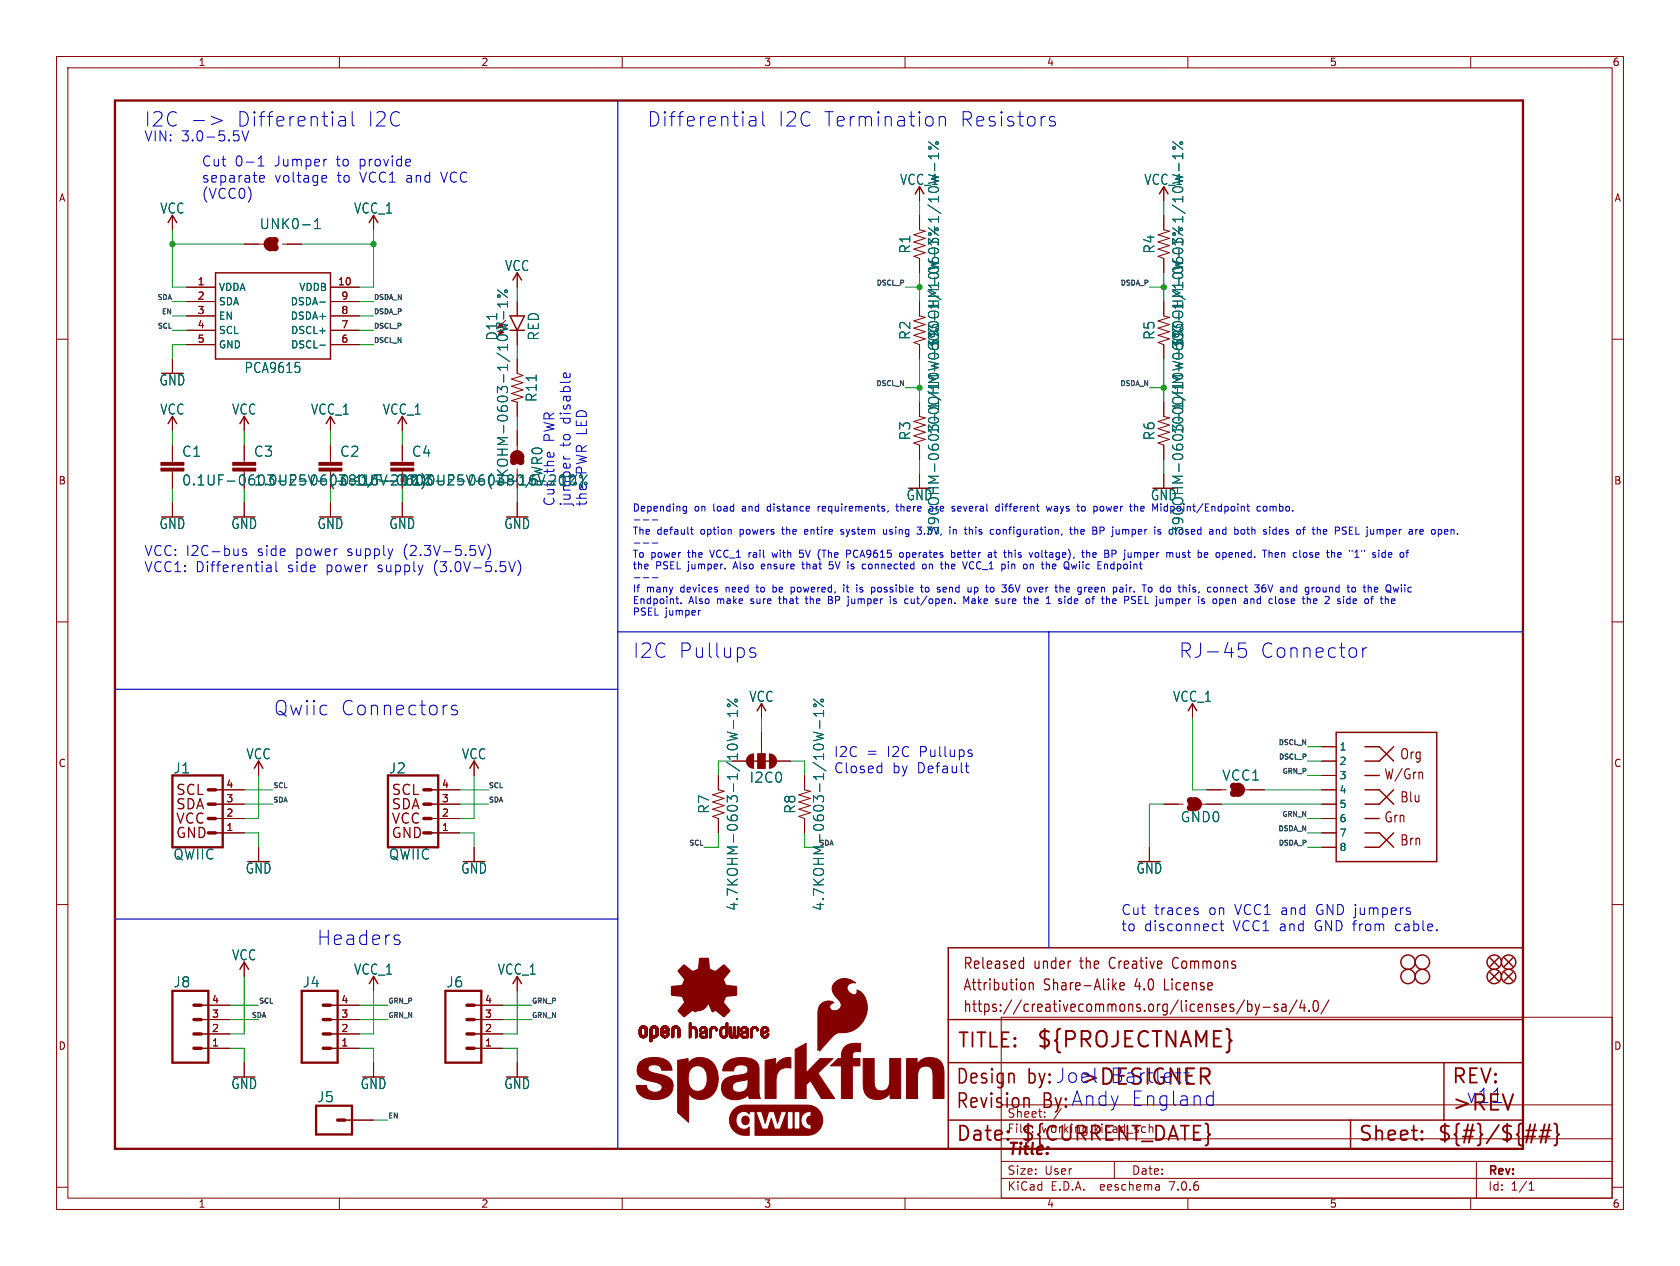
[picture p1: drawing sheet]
<svg xmlns="http://www.w3.org/2000/svg" width="297mm" height="224mm" viewBox="0 0 297 224" stroke-linecap="round" stroke-linejoin="round" font-family="sans-serif">
<defs><g id="words">
<text font-size="3.8" fill="#840000" x="183.1" y="185.7">${PROJECTNAME}</text>
<g font-size="3.8" fill="#0000c2">
<text x="190.8" y="192.3">&gt;DESIGNER</text>
<text x="256.5" y="196.9">&gt;REV</text>
</g>
<g font-size="3.5" fill="#0000c2">
<text x="25.4" y="22.6">I2C</text>
<text x="33.5" y="22.6">-&gt;</text>
<text x="41.6" y="22.6">Differential</text>
<text x="64.7" y="22.6">I2C</text>
<text x="114.3" y="22.6">Differential</text>
<text x="137.4" y="22.6">I2C</text>
<text x="145.4" y="22.6">Termination</text>
<text x="169.4" y="22.6">Resistors</text>
<text x="111.8" y="116.6">I2C</text>
<text x="119.8" y="116.6">Pullups</text>
<text x="208.3" y="116.6">RJ-45</text>
<text x="222.6" y="116.6">Connector</text>
<text x="48.3" y="126.8">Qwiic</text>
<text x="60.1" y="126.8">Connectors</text>
<text x="55.9" y="167.4">Headers</text>
<text x="196.1" y="191.8">Bartlett</text>
<text x="181.6" y="192.1">by: Joel</text>
<text x="184.3" y="196.4">By:Andy</text>
<text x="199.8" y="195.8">England</text>
<text x="259.1" y="195.3">v11</text>
</g>
<g font-size="3.5" fill="#840000">
<text x="169.2" y="185.7">TITLE:</text>
<text x="168.9" y="196.4">Revision</text>
<text x="168.9" y="192.1">Design</text>
<text x="256.5" y="192.1">REV:</text>
<text x="168.9" y="202.2">Date:</text>
<text x="180.3" y="202.2">${CURRENT_DATE}</text>
<text x="240" y="202.2">Sheet:</text>
<text x="254" y="202.2">${#}/${##}</text>
</g>
<text font-size="2.8" fill="#840000" x="178" y="204.8">Title:</text>
<g font-size="2.7" fill="#840000">
<text x="170.2" y="171.7">Released</text>
<text x="182.7" y="171.7">under</text>
<text x="191.1" y="171.7">the</text>
<text x="196.5" y="171.7">Creative</text>
<text x="208" y="171.7">Commons</text>
<text x="170.2" y="175.5">Attribution</text>
<text x="170.2" y="179.3">https://creativecommons.org/licenses/by-sa/4.0/</text>
<text x="184.5" y="175.5">Share-Alike</text>
<text x="200.8" y="175.5">4.0</text>
<text x="206.2" y="175.5">License</text>
</g>
<g font-size="2.5" fill="#0000c2">
<text x="25.4" y="25.2">VIN: 3.0-5.5V</text>
<text x="35.6" y="29.6">Cut</text>
<text x="41.4" y="29.6">0-1</text>
<text x="48.5" y="29.6">Jumper</text>
<text x="59.5" y="29.6">to</text>
<text x="63.6" y="29.6">provide</text>
<text x="35.6" y="32.4">separate</text>
<text x="35.6" y="35.3">(VCC0)</text>
<text x="48.4" y="32.4">voltage</text>
<text x="59.6" y="32.4">to</text>
<text x="63.6" y="32.4">VCC1 and</text>
<text x="78.1" y="32.4">VCC</text>
<text x="101" y="75.1" transform="rotate(-90 101 75.1)">disable</text>
<text x="98.2" y="78.2" transform="rotate(-90 98.2 78.2)">PWR</text>
<text x="101" y="79.2" transform="rotate(-90 101 79.2)">to</text>
<text x="25.4" y="98.5">VCC: I2C-bus</text>
<text x="25.4" y="101.4">VCC1:</text>
<text x="34.5" y="101.4">Differential</text>
<text x="45.4" y="98.5">side</text>
<text x="50.7" y="101.4">side</text>
<text x="52.3" y="98.5">power</text>
<text x="57.6" y="101.4">power</text>
<text x="61.5" y="98.5">supply</text>
<text x="66.8" y="101.4">supply</text>
<text x="71.5" y="98.5">(2.3V-5.5V)</text>
<text x="76.8" y="101.4">(3.0V-5.5V)</text>
<text x="147.3" y="134">I2C</text>
<text x="147.3" y="136.9">Closed</text>
<text x="153.1" y="134">=</text>
<text x="156.8" y="134">I2C</text>
<text x="157.7" y="136.9">by</text>
<text x="162.1" y="136.9">Default</text>
<text x="162.5" y="134">Pullups</text>
<text x="198.1" y="162">Cut</text>
<text x="204" y="162">traces</text>
<text x="213.6" y="162">on</text>
<text x="218.3" y="162">VCC1 and</text>
<text x="232.8" y="162">GND jumpers</text>
<text x="198.1" y="164.9">to</text>
<text x="202.2" y="164.9">disconnect</text>
<text x="218" y="164.9">VCC1 and</text>
<text x="232.5" y="164.9">GND from</text>
<text x="246.9" y="164.9">cable.</text>
</g>
<g font-size="2.5" fill="#006464">
<text x="159" y="32.9">VCC_1</text>
<text x="202.2" y="32.9">VCC_1</text>
<text x="28.2" y="38">VCC</text>
<text x="45.8" y="40.7">UNK0-1</text>
<text x="62.5" y="38">VCC_1</text>
<text x="161.1" y="45" transform="rotate(-90 161.1 45)">R1</text>
<text x="204.3" y="45" transform="rotate(-90 204.3 45)">R4</text>
<text x="89.2" y="48.2">VCC</text>
<text x="88.1" y="60.3" transform="rotate(-90 88.1 60.3)">D11</text>
<text x="95.5" y="60.3" transform="rotate(-90 95.5 60.3)">RED</text>
<text x="161.1" y="60.2" transform="rotate(-90 161.1 60.2)">R2</text>
<text x="166.2" y="61.7" transform="rotate(-90 166.2 61.7)">390OHM-0603-1/10W-1%</text>
<text x="204.3" y="60.2" transform="rotate(-90 204.3 60.2)">R5</text>
<text x="209.4" y="61.7" transform="rotate(-90 209.4 61.7)">390OHM-0603-1/10W-1%</text>
<text x="28.1" y="68.4">GND</text>
<text x="43.1" y="66.2">PCA9615</text>
<text x="95.1" y="71.2" transform="rotate(-90 95.1 71.2)">R11</text>
<text x="28.2" y="73.6">VCC</text>
<text x="40.9" y="73.6">VCC</text>
<text x="54.9" y="73.6">VCC_1</text>
<text x="67.6" y="73.6">VCC_1</text>
<text x="161.1" y="78" transform="rotate(-90 161.1 78)">R3</text>
<text x="166.2" y="76.9" transform="rotate(-90 166.2 76.9)">100OHM-0603-1/10W-1%</text>
<text x="204.3" y="78" transform="rotate(-90 204.3 78)">R6</text>
<text x="209.4" y="76.9" transform="rotate(-90 209.4 76.9)">100OHM-0603-1/10W-1%</text>
<text x="32.1" y="81">C1</text>
<text x="44.8" y="81">C3</text>
<text x="60" y="81">C2</text>
<text x="72.7" y="81">C4</text>
<text x="98.2" y="83.8" transform="rotate(-90 98.2 83.8)">the</text>
<text x="32.1" y="86.1">0.1UF-0603-25V-(+80/-20%)</text>
<text x="44.8" y="86.1">1.0UF-0603-16V-10%</text>
<text x="60" y="86.1">0.1UF-0603-25V-(+80/-20%)</text>
<text x="72.7" y="86.1">1.0UF-0603-16V-10%</text>
<text x="90" y="86.3" transform="rotate(-90 90 86.3)">1KOHM-0603-1/10W-1%</text>
<text x="96.1" y="86.2" transform="rotate(-90 96.1 86.2)">PWR0</text>
<text x="98.2" y="89.7" transform="rotate(-90 98.2 89.7)">Cut</text>
<text x="101" y="89.7" transform="rotate(-90 101 89.7)">jumper</text>
<text x="103.9" y="89.7" transform="rotate(-90 103.9 89.7)">the</text>
<text x="103.9" y="84.1" transform="rotate(-90 103.9 84.1)">PWR LED</text>
<text x="160.2" y="88.7">GND</text>
<text x="203.4" y="88.7">GND</text>
<text x="28.1" y="93.8">GND</text>
<text x="40.8" y="93.8">GND</text>
<text x="56" y="93.8">GND</text>
<text x="68.7" y="93.8">GND</text>
<text x="89.1" y="93.8">GND</text>
<text x="166.2" y="94.7" transform="rotate(-90 166.2 94.7)">390OHM-0603-1/10W-1%</text>
<text x="209.4" y="94.7" transform="rotate(-90 209.4 94.7)">390OHM-0603-1/10W-1%</text>
<text x="132.4" y="124.4">VCC</text>
<text x="207.3" y="124.4">VCC_1</text>
<text x="30.6" y="137">J1</text>
<text x="43.5" y="134.5">VCC</text>
<text x="68.7" y="137">J2</text>
<text x="81.6" y="134.5">VCC</text>
<text x="132.4" y="138.7">I2C0</text>
<text x="216" y="138.3">VCC1</text>
<text x="125.6" y="144" transform="rotate(-90 125.6 144)">R7</text>
<text x="140.8" y="144" transform="rotate(-90 140.8 144)">R8</text>
<text x="208.6" y="145.6">GND0</text>
<text x="30.6" y="152.2">QWIIC</text>
<text x="43.3" y="154.7">GND</text>
<text x="68.7" y="152.2">QWIIC</text>
<text x="81.4" y="154.7">GND</text>
<text x="200.8" y="154.7">GND</text>
<text x="130.7" y="161.2" transform="rotate(-90 130.7 161.2)">4.7KOHM-0603-1/10W-1%</text>
<text x="145.9" y="161.2" transform="rotate(-90 145.9 161.2)">4.7KOHM-0603-1/10W-1%</text>
<text x="40.9" y="170.1">VCC</text>
<text x="62.5" y="172.6">VCC_1</text>
<text x="87.9" y="172.6">VCC_1</text>
<text x="30.6" y="174.9">J8</text>
<text x="53.4" y="174.9">J4</text>
<text x="78.8" y="174.9">J6</text>
<text x="40.8" y="192.8">GND</text>
<text x="56" y="195.2">J5</text>
<text x="63.7" y="192.8">GND</text>
<text x="89.1" y="192.8">GND</text>
</g>
<g font-size="2.5" fill="#840000">
<text x="247.4" y="134.6">Org</text>
<text x="31" y="140.9">SCL</text>
<text x="31" y="143.5">SDA</text>
<text x="69.1" y="140.9">SCL</text>
<text x="69.1" y="143.5">SDA</text>
<text x="244.6" y="138.1">W/Grn</text>
<text x="247.4" y="142.2">Blu</text>
<text x="31" y="148.5">GND</text>
<text x="31" y="146">VCC</text>
<text x="69.1" y="148.5">GND</text>
<text x="69.1" y="146">VCC</text>
<text x="244.6" y="145.7">Grn</text>
<text x="247.4" y="149.8">Brn</text>
</g>
<g font-size="2.1" fill="#840000">
<text x="178" y="197.9">Sheet:</text>
<text x="186.2" y="197.9">/</text>
<text x="178" y="200.6">File:</text>
<text x="184.1" y="200.6">working.kicad_sch</text>
<text x="178" y="208">Size:</text>
<text x="184.7" y="208">User</text>
<text x="200" y="208">Date:</text>
<text x="263" y="208.2">Rev:</text>
<text x="178" y="210.8">KiCad</text>
<text x="185.7" y="210.8">E.D.A.</text>
<text x="194.6" y="210.8">eeschema</text>
<text x="207" y="210.8">7.0.6</text>
<text x="263" y="210.8">Id:</text>
<text x="267.1" y="210.8">1/1</text>
</g>
<g font-size="1.8" fill="#840000">
<text x="35" y="11.9">1</text>
<text x="85" y="11.9">2</text>
<text x="135" y="11.9">3</text>
<text x="185" y="11.9">4</text>
<text x="235" y="11.9">5</text>
<text x="285" y="11.9">6</text>
<text x="10.3" y="35.9">A</text>
<text x="285.3" y="35.9">A</text>
<text x="10.3" y="85.9">B</text>
<text x="285.3" y="85.9">B</text>
<text x="10.3" y="135.9">C</text>
<text x="285.3" y="135.9">C</text>
<text x="10.3" y="185.9">D</text>
<text x="285.3" y="185.9">D</text>
<text x="35" y="213.8">1</text>
<text x="85" y="213.8">2</text>
<text x="135" y="213.8">3</text>
<text x="185" y="213.8">4</text>
<text x="235" y="213.8">5</text>
<text x="285" y="213.8">6</text>
</g>
<g font-size="1.8" fill="#a90000">
<text x="34.9" y="50.5">1</text>
<text x="34.9" y="53.1">2</text>
<text x="59.6" y="50.5">10</text>
<text x="60.3" y="53.1">9</text>
<text x="34.9" y="55.6">3</text>
<text x="34.9" y="58.2">4</text>
<text x="60.3" y="58.2">7</text>
<text x="60.3" y="55.6">8</text>
<text x="34.9" y="60.7">5</text>
<text x="60.3" y="60.7">6</text>
<text x="39.9" y="142">3</text>
<text x="39.9" y="139.4">4</text>
<text x="78" y="142">3</text>
<text x="78" y="139.4">4</text>
<text x="39.9" y="147.1">1</text>
<text x="39.9" y="144.5">2</text>
<text x="78" y="147.1">1</text>
<text x="78" y="144.5">2</text>
<text x="37.4" y="177.5">4</text>
<text x="60.3" y="177.5">4</text>
<text x="85.7" y="177.5">4</text>
<text x="37.4" y="185.2">1</text>
<text x="37.4" y="182.6">2</text>
<text x="37.4" y="180.1">3</text>
<text x="60.3" y="185.2">1</text>
<text x="60.3" y="182.6">2</text>
<text x="60.3" y="180.1">3</text>
<text x="85.7" y="185.2">1</text>
<text x="85.7" y="182.6">2</text>
<text x="85.7" y="180.1">3</text>
</g>
<g font-size="1.8" fill="#006464">
<text x="38.6" y="51.7">VDDA</text>
<text x="52.8" y="51.7">VDDB</text>
<text x="38.6" y="54.2">SDA</text>
<text x="38.6" y="56.7">EN</text>
<text x="38.6" y="59.3">SCL</text>
<text x="51.3" y="56.7">DSDA+</text>
<text x="51.3" y="54.2">DSDA-</text>
<text x="51.4" y="59.3">DSCL+</text>
<text x="38.6" y="61.8">GND</text>
<text x="51.4" y="61.8">DSCL-</text>
<text x="163.5" y="94.7">3.3V,</text>
<text x="165.4" y="90.6">are</text>
<text x="206.2" y="90.6">Midpoint/Endpoint</text>
<text x="206.8" y="94.7">is</text>
<text x="209.6" y="94.7">closed</text>
<text x="236.7" y="132.9">1</text>
<text x="236.7" y="135.5">2</text>
<text x="236.7" y="138">3</text>
<text x="236.7" y="140.6">4</text>
<text x="236.7" y="143.1">5</text>
<text x="236.7" y="145.6">6</text>
<text x="236.7" y="148.2">7</text>
<text x="236.7" y="150.7">8</text>
</g>
<g font-size="1.8" fill="#0000c2">
<text x="111.8" y="90.6">Depending</text>
<text x="111.8" y="94.7">The</text>
<text x="116.1" y="94.7">default</text>
<text x="122.7" y="90.6">on</text>
<text x="124" y="94.7">option</text>
<text x="126.2" y="90.6">load</text>
<text x="131.1" y="94.7">powers</text>
<text x="131.5" y="90.6">and</text>
<text x="136.1" y="90.6">distance</text>
<text x="138.8" y="94.7">the</text>
<text x="142.9" y="94.7">entire</text>
<text x="145.3" y="90.6">requirements,</text>
<text x="149.5" y="94.7">system</text>
<text x="157.2" y="94.7">using</text>
<text x="159.4" y="90.6">there</text>
<text x="169.3" y="94.7">in</text>
<text x="169.6" y="90.6">several</text>
<text x="172.3" y="94.7">this</text>
<text x="177" y="94.7">configuration,</text>
<text x="177.5" y="90.6">different</text>
<text x="186.7" y="90.6">ways</text>
<text x="191.3" y="94.7">the</text>
<text x="192.4" y="90.6">to</text>
<text x="195.4" y="90.6">power</text>
<text x="195.4" y="94.7">BP</text>
<text x="199.1" y="94.7">jumper</text>
<text x="202.1" y="90.6">the</text>
<text x="216.9" y="94.7">and</text>
<text x="221.6" y="94.7">both</text>
<text x="224.9" y="90.6">combo.</text>
<text x="226.9" y="94.7">sides</text>
<text x="233" y="94.7">of</text>
<text x="236" y="94.7">the</text>
<text x="240.1" y="94.7">PSEL</text>
<text x="246" y="94.7">jumper</text>
<text x="253.6" y="94.7">are</text>
<text x="257.8" y="94.7">open.</text>
<text x="111.8" y="98.7">To power</text>
<text x="111.8" y="100.8">the</text>
<text x="115.9" y="100.8">PSEL</text>
<text x="121.7" y="98.7">the</text>
<text x="121.7" y="100.8">jumper.</text>
<text x="125.9" y="98.7">VCC_1</text>
<text x="130" y="100.8">Also</text>
<text x="132.8" y="98.7">rail</text>
<text x="135.1" y="100.8">ensure</text>
<text x="137.2" y="98.7">with</text>
<text x="142.2" y="98.7">5V</text>
<text x="142.5" y="100.8">that</text>
<text x="145.7" y="98.7">(The</text>
<text x="147.5" y="100.8">5V</text>
<text x="150.9" y="98.7">PCA9615</text>
<text x="150.9" y="100.8">is</text>
<text x="153.7" y="100.8">connected</text>
<text x="160.5" y="98.7">operates</text>
<text x="164.6" y="100.8">on</text>
<text x="168" y="100.8">the</text>
<text x="169.9" y="98.7">better</text>
<text x="172.2" y="100.8">VCC_1</text>
<text x="176.6" y="98.7">at</text>
<text x="179.1" y="100.8">pin</text>
<text x="179.6" y="98.7">this</text>
<text x="183.2" y="100.8">on</text>
<text x="184.3" y="98.7">voltage),</text>
<text x="186.7" y="100.8">the</text>
<text x="190.8" y="100.8">Qwiic</text>
<text x="193.8" y="98.7">the</text>
<text x="197" y="100.8">Endpoint</text>
<text x="198" y="98.7">BP</text>
<text x="201.7" y="98.7">jumper</text>
<text x="209.3" y="98.7">must</text>
<text x="215.1" y="98.7">be</text>
<text x="218.5" y="98.7">opened.</text>
<text x="227" y="98.7">Then</text>
<text x="232.6" y="98.7">close</text>
<text x="238.8" y="98.7">the</text>
<text x="242.9" y="98.7">&quot;1&quot;</text>
<text x="247.2" y="98.7">side</text>
<text x="111.8" y="104.9">If</text>
<text x="111.8" y="106.9">Endpoint.</text>
<text x="114.3" y="104.9">many</text>
<text x="120.4" y="104.9">devices</text>
<text x="121.8" y="106.9">Also</text>
<text x="126.9" y="106.9">make</text>
<text x="128.6" y="104.9">need</text>
<text x="133" y="106.9">sure</text>
<text x="134.2" y="104.9">to</text>
<text x="137.3" y="104.9">be</text>
<text x="138.2" y="106.9">that</text>
<text x="140.7" y="104.9">powered,</text>
<text x="143.1" y="106.9">the</text>
<text x="147.3" y="106.9">BP</text>
<text x="150.2" y="104.9">it</text>
<text x="151" y="106.9">jumper</text>
<text x="152.7" y="104.9">is</text>
<text x="155.5" y="104.9">possible</text>
<text x="158.6" y="106.9">is</text>
<text x="161.4" y="106.9">cut/open.</text>
<text x="164.5" y="104.9">to</text>
<text x="167.6" y="104.9">send</text>
<text x="172" y="106.9">Make</text>
<text x="173.2" y="104.9">up</text>
<text x="176.6" y="104.9">to</text>
<text x="177.9" y="106.9">sure</text>
<text x="179.7" y="104.9">36V</text>
<text x="183.1" y="106.9">the</text>
<text x="184.4" y="104.9">over</text>
<text x="187.3" y="106.9">1</text>
<text x="189.5" y="104.9">the</text>
<text x="189.7" y="106.9">side</text>
<text x="193.7" y="104.9">green</text>
<text x="194.7" y="106.9">of</text>
<text x="197.7" y="106.9">the</text>
<text x="200.1" y="104.9">pair.</text>
<text x="201.9" y="106.9">PSEL</text>
<text x="205.5" y="104.9">To do</text>
<text x="207.7" y="106.9">jumper</text>
<text x="212.3" y="104.9">this,</text>
<text x="215.3" y="106.9">is</text>
<text x="217.6" y="104.9">connect</text>
<text x="218.1" y="106.9">open</text>
<text x="223.9" y="106.9">and</text>
<text x="226.2" y="104.9">36V</text>
<text x="228.5" y="106.9">close</text>
<text x="230.9" y="104.9">and</text>
<text x="234.7" y="106.9">the</text>
<text x="235.5" y="104.9">ground</text>
<text x="238.8" y="106.9">2</text>
<text x="241.2" y="106.9">side</text>
<text x="243.2" y="104.9">to</text>
<text x="246.2" y="106.9">of</text>
<text x="246.2" y="104.9">the</text>
<text x="111.8" y="109">PSEL</text>
<text x="117.6" y="109">jumper</text>
</g>
<g font-size="1.2" fill="#0f0f0f">
<text x="27.7" y="53.1">SDA</text>
<text x="66" y="53.1">DSDA_N</text>
<text x="154.8" y="50.6">DSCL_P</text>
<text x="198" y="50.6">DSDA_P</text>
<text x="27.7" y="58.2">SCL</text>
<text x="28.5" y="55.6">EN</text>
<text x="66" y="58.2">DSCL_P</text>
<text x="66" y="55.6">DSDA_P</text>
<text x="66" y="60.7">DSCL_N</text>
<text x="154.8" y="68.3">DSCL_N</text>
<text x="197.9" y="68.3">DSDA_N</text>
<text x="225.9" y="131.8">DSCL_N</text>
<text x="226" y="134.4">DSCL_P</text>
<text x="226.6" y="136.9">GRN_P</text>
<text x="48.3" y="142">SDA</text>
<text x="48.3" y="139.5">SCL</text>
<text x="86.4" y="142">SDA</text>
<text x="86.4" y="139.5">SCL</text>
<text x="121.7" y="149.6">SCL</text>
<text x="144.8" y="149.6">SDA</text>
<text x="225.9" y="147.1">DSDA_N</text>
<text x="225.9" y="149.6">DSDA_P</text>
<text x="226.5" y="144.5">GRN_N</text>
<text x="45.7" y="177.6">SCL</text>
<text x="68.6" y="177.6">GRN_P</text>
<text x="94" y="177.6">GRN_P</text>
<text x="44.4" y="180.1">SDA</text>
<text x="68.6" y="180.1">GRN_N</text>
<text x="94" y="180.1">GRN_N</text>
<text x="68.6" y="197.9">EN</text>
</g>
</g></defs>
<g fill="none" stroke="#840000" stroke-width=".18">
<path d="M10 10h277v203.9h-277zM12 12h273v199.9h-273zM60 10v2M110 10v2M160 10v2M210 10v2M260 10v2M30.5 38.1v2.5M66 38.1v2.5M162.6 38.1v2.5l1 .3-2.1 .6 2.1 .7-2.1 .6 2.1 .6-2.1 .7 2.1 .6-2.1 .6 1.1 .4v2.6M162.6 33v2.6M205.7 33v2.6"/>
<path d="M205.7 38.1v2.5l1.1 .3-2.1 .6 2.1 .7-2.1 .6 2.1 .6-2.1 .7 2.1 .6-2.1 .6 1 .4v2.6M10 60h2M33 50.8h5.1M33 53.3h5.1M33 55.9h5.1M33 58.4h5.1M43.2 43.2h3.4M49.9 43.2h3.4M58.4 50.8h5.1M58.4 53.3h5.1M58.4 55.9h5.1M58.4 58.4h5.1"/>
<path d="M89.4 56.6l-1.4 1.4M89.5 57.8l-1.4 1.4M91.4 48.3v2.5M91.4 53.3v2.6M91.4 58.4v2.6M162.6 53.3v2.6l1 .2-2.1 .7 2.1 .6-2.1 .6 2.1 .7-2.1 .6 2.1 .6-2.1 .7 1.1 .4v2.5M205.7 53.3v2.6l1.1 .2-2.1 .7 2.1 .6-2.1 .6 2.1 .7-2.1 .6 2.1 .6-2.1 .7 1 .4v2.5M285 60h2M30.5 63.5v2.5M30.5 73.7v2.5M30.5 78.7v3.1M33 61h5.1"/>
<path d="M43.2 73.7v2.5M43.2 78.7v3.1M58.4 73.7v2.5M58.4 78.7v3.1M58.4 61h5.1M71.1 73.7v2.5M71.1 78.7v3.1M91.4 63.5v2.5l1.1 .4-2.1 .7 2.1 .6-2.1 .6 2.1 .7-2.1 .6 2.1 .6-2.1 .7 1 .2v2.6M91.4 76.2v3.4M162.6 71.1v2.6l1 .2-2.1 .6 2.1 .7-2.1 .6 2.1 .7-2.1 .6 2.1 .6-2.1 .7 1.1 .3v2.6M205.7 71.1v2.6l1.1 .2-2.1 .6 2.1 .7-2.1 .6 2.1 .7-2.1 .6 2.1 .6-2.1 .7 1 .3v2.6M30.5 83.3v3.1"/>
<path d="M30.5 88.9v2.5M43.2 83.3v.5M43.2 88.9v2.5M58.4 83.3v.5M58.4 88.9v2.5M71.1 83.3v.5M71.1 88.9v2.5M91.4 82.9v.9M91.4 88.9v2.5M162.6 83.8v2.6M205.7 83.8v2.6M10 110h2"/>
<path d="M285 110h2M38.1 139.7h5.1M45.7 134.6v2.6M76.2 139.7h5.1M83.8 134.6v2.6M127 137.2v2.5l1 .3-2 .6 2 .6-2 .7 2 .6-2 .6 2 .7-2 .6 1 .4v2.5M129.5 134.6h2.6M134 133.4h1.3v2.5h-1.3zM134.6 124.5v2.5M134.6 129.5v3.9M137.2 134.6h2.5M142.2 137.2v2.5l1.1 .3-2.1 .6 2.1 .6-2.1 .7 2.1 .6-2.1 .6 2.1 .7-2.1 .6 1 .4v2.5"/>
<path d="M210.8 124.5v2.5M213.4 139.7h3.4M220.1 139.7h3.4M233.7 139.7h2.5M233.7 134.6h2.5M233.7 132.1h2.5M233.7 137.2h2.5M10 160h2M38.1 147.3h5.1M38.1 144.8h5.1M38.1 142.2h5.1M45.7 149.9v2.5"/>
<path d="M76.2 147.3h5.1M76.2 144.8h5.1M76.2 142.2h5.1M83.8 149.9v2.5M203.2 149.9v2.5M205.7 142.2h3.5M212.5 142.2h3.4M233.7 147.3h2.5M233.7 144.8h2.5M233.7 142.2h2.5M233.7 149.9h2.5M285 160h2"/>
<path d="M35.6 177.8h5M43.2 170.2v2.5M58.4 177.8h5.1M66 172.7v2.6M83.8 177.8h5.1M91.4 172.7v2.6M177 179.9h108v32h-108zM35.6 185.4h5M35.6 182.9h5M35.6 180.3h5M43.2 188v2.5M58.4 185.4h5.1"/>
<path d="M58.4 182.9h5.1M58.4 180.3h5.1M61 198.1h5M66 188v2.5M83.8 185.4h5.1M83.8 182.9h5.1M83.8 180.3h5.1M91.4 188v2.5M177 195.4h108M10 210h2M60 211.9v2M110 211.9v2"/>
<path d="M160 211.9v2M177 208.4h108M177 205.4h108M177 201.4h108M197 205.4v3M204.9 209.6l.1 .9M205 210.4l-.2 .1M205 209.9h-.2M210 211.9v2M260 211.9v2M261 205.4v6.5M270.3 210.5h.9"/>
<path d="M270.3 209.4l.4-.4v1.5M285 210h2"/>
</g>
<path d="M20.3 17.8h248.9v185.4h-248.9zM30.5 137.2h8.9v12.7h-8.9zM68.6 137.2h8.9v12.7h-8.9zM30.5 175.3h6.3v12.7h-6.3zM53.3 175.3h6.4v12.7h-6.4zM78.7 175.3h6.4v12.7h-6.4zM55.9 195.6h6.3v5.1h-6.3z" fill="none" stroke="#840000" stroke-width=".41"/>
<g fill="none" stroke="#840000" stroke-width=".61">
<path d="M36.8 139.7h1.3M74.9 139.7h1.3M36.8 147.3h1.3M36.8 144.8h1.3M36.8 142.2h1.3M74.9 147.3h1.3M74.9 144.8h1.3M74.9 142.2h1.3M34.3 177.8h1.3M57.1 177.8h1.3M82.5 177.8h1.3M34.3 185.4h1.3"/>
<path d="M34.3 182.9h1.3M34.3 180.3h1.3M57.1 185.4h1.3M57.1 182.9h1.3M57.1 180.3h1.3M59.7 198.1h1.3M82.5 185.4h1.3M82.5 182.9h1.3M82.5 180.3h1.3"/>
</g>
<g fill="#840000" stroke="#840000" stroke-width=".18">
<path d="M147.8 174a2.45 2.45 0 0 1 3.5-.1 1.05 1.05 0 0 0-1.5 .5 1.05 1.05 0 0 0 .7 1.4 .75 .75 0 0 0 1.3-.2v-.4a3.8 3.8 0 0 1 .8 5.5 4.3 4.3 0 0 1-4.3 2 4.8 4.8 0 0 0-2.2 1.8l-1.2 1.4v-6.4a1.93 1.93 0 0 1 2.5-2.2 .81 .81 0 0 0-.7 .9 .81 .81 0 0 0 .9 .7 1.09 1.09 0 0 0 1.3-.6 1.09 1.09 0 0 0-.4-1.3 2.08 2.08 0 0 1-.7-3z"/>
<path d="M125 190.8h2l-.1 .7-.4 1.3-1.7-.8z"/>
<path d="M140.6 185.6l1.9-1.1v5.3l2.5-2.6h2.3l-2.7 2.6 3 4.5h-2.4l-1.9-3.2-.8 .8v2.4h-1.9z"/>
<path d="M129.9 190.2l1.3-.1 .2 1-1.1 .2z"/>
<path d="M135.3 187.6l1.8-.4v1.3a2.34 2.34 0 0 1 2.7-1.4v1.8h-.2a1.97 1.97 0 0 0-2.4 2.2v3.2h-1.9z"/>
<path d="M152.6 187.2h1.9v2a7.9 7.9 0 0 0 .3 3.3 1.43 1.43 0 0 0 1.6 .3 1.43 1.43 0 0 0 .9-1.4v-4.2h1.9v7.1h-1.8v-1a2.75 2.75 0 0 1-4.3 .4 5.3 5.3 0 0 1-.5-3.2z"/>
<path d="M160.3 187.2h1.8v1a2.68 2.68 0 0 1 4.5 .1 18.3 18.3 0 0 1 .3 4.4v1.6h-2v-2a7.9 7.9 0 0 0-.2-3.3 1.42 1.42 0 0 0-1.6-.3 1.42 1.42 0 0 0-.9 1.4v4.2h-1.9z"/>
<path d="M119.8 187.6l1.8-.4v.9a2.88 2.88 0 0 1 3-1 2.88 2.88 0 0 1 2.2 2.3l.2 1.4h-2a1.87 1.87 0 0 0-2.1-2.2 2.27 2.27 0 0 0-1.2 2.6 1.64 1.64 0 0 0 1.2 1.8 1.64 1.64 0 0 0 1.9-1l1.7 .8a2.81 2.81 0 0 1-4.8 .6v5.1l-1.9-1.7z"/>
<path d="M113.2 187.8a4.4 4.4 0 0 1 5 0l.5 .9 .1 .6h-1.8a1.32 1.32 0 0 0-1.9-.9 .65 .65 0 0 0-.5 .7 .65 .65 0 0 0 .6 .6l.4 .1a6.3 6.3 0 0 1 3 1.1 2.23 2.23 0 0 1-1.6 3.5 4 4 0 0 1-4.2-1.2l-.3-1.2h1.8a1.51 1.51 0 0 0 1.2 1.2 1.51 1.51 0 0 0 1.5-.7 .85 .85 0 0 0-.8-1 7.5 7.5 0 0 1-3.2-1.1 1.96 1.96 0 0 1 .2-2.6z"/>
<path d="M149.3 185.1a3.9 3.9 0 0 1 2.7-.5h.1v1.4h-.3a.91 .91 0 0 0-1 .3 .91 .91 0 0 0-.1 .9h1.3v1.3h-1.3v5.8h-1.9v-5.8h-2l.9-.8a.99 .99 0 0 1 1.1-.5v-.2a2.67 2.67 0 0 1 .5-1.9z"/>
<path d="M147.5 173.8a2.45 2.45 0 0 1 3.5-.1 1.05 1.05 0 0 0-1.5 .6 1.05 1.05 0 0 0 .7 1.4 .75 .75 0 0 0 1.3-.2v-.4a3.8 3.8 0 0 1 .8 5.5 4.3 4.3 0 0 1-4.3 1.9 4.8 4.8 0 0 0-2.2 1.9l-1.2 1.4v-6.4a1.94 1.94 0 0 1 2.5-2.2 .82 .82 0 0 0-.7 .9 .82 .82 0 0 0 .9 .7 1.1 1.1 0 0 0 1.3-.6 1.1 1.1 0 0 0-.4-1.4 2.08 2.08 0 0 1-.7-3z"/>
<path d="M128.4 187.9a4.8 4.8 0 0 1 5.4 0 3.8 3.8 0 0 1 .4 2.5v2.8l.2 1.1h-1.3a.51 .51 0 0 1-.6 0 .51 .51 0 0 1-.2-.6v-.1a3.3 3.3 0 0 1-4.4 .1 2.19 2.19 0 0 1-.1-2.4 2.19 2.19 0 0 1 2.1-1.1l.4 1.1a.96 .96 0 0 0-.8 1.2 .96 .96 0 0 0 1.2 .7 1.68 1.68 0 0 0 1.5-2v-.4l-.8 .3-.2-1a.86 .86 0 0 0 1-1.1 1.42 1.42 0 0 0-2-.5l-.4 .5a.45 .45 0 0 1-.7 .4h-1.3l.2-.9z"/>
<path d="M113 182.9h.4z"/>
<path d="M113 182.8l.4 .1z"/>
<path d="M113 182.8h.4z"/>
<path d="M113 182.7l.4 .1z"/>
<path d="M113 182.7h.4z"/>
<path d="M113 182.6l.4 .1z"/>
<path d="M113 182.6h.4z"/>
<path d="M113 182.5l.4 .1z"/>
<path d="M113 182.5h.4z"/>
<path d="M113 182.4l.4 .1z"/>
<path d="M113 182.4h.4z"/>
<path d="M113 182.3l.4 .1z"/>
<path d="M113 182.3h.4z"/>
<path d="M113 182.2l.4 .1z"/>
<path d="M113 182.2h.4z"/>
<path d="M113 182.1l.4 .1z"/>
<path d="M113 182.1h.4z"/>
<path d="M113 182.9l.4 .1z"/>
<path d="M113 182l.4 .1z"/>
<path d="M113 182h.4z"/>
<path d="M113 183.1h.5z"/>
<path d="M113 183l.5 .1z"/>
<path d="M113 183h.5z"/>
<path d="M113 183h.4z"/>
<path d="M113 182h.5z"/>
<path d="M113 181.9l.5 .1z"/>
<path d="M113 181.9h.5z"/>
<path d="M113 183.1l.6 .1z"/>
<path d="M113 183.1h.6z"/>
<path d="M113 181.9h.6z"/>
<path d="M113.1 183.2h.5z"/>
<path d="M113.1 181.9h.5z"/>
<path d="M113.1 181.8l.5 .1z"/>
<path d="M113.1 181.8h.6z"/>
<path d="M113.1 183.2h1.3z"/>
<path d="M113.1 183.2h.6z"/>
<path d="M113.1 181.8h1.3z"/>
<path d="M113.1 183.2l1.3 .1z"/>
<path d="M113.1 183.3h1.2z"/>
<path d="M113.1 181.8h1.2z"/>
<path d="M113.1 181.7l1.2 .1z"/>
<path d="M113.1 181.7h1.2z"/>
<path d="M113.2 183.3h1.1z"/>
<path d="M113.2 181.7h1.1z"/>
<path d="M113.2 183.4h1.1z"/>
<path d="M113.2 183.3l1.1 .1z"/>
<path d="M113.2 183.4h1z"/>
<path d="M113.2 181.6l1 .1z"/>
<path d="M113.2 181.6h1z"/>
<path d="M113.3 183.4h.9z"/>
<path d="M113.3 181.6h.9z"/>
<path d="M113.3 181.6h.8z"/>
<path d="M113.3 183.4l.8 .1z"/>
<path d="M113.3 183.5h.8z"/>
<path d="M113.4 183.5h.7z"/>
<path d="M113.4 181.5l.7 .1z"/>
<path d="M113.4 181.5h.7z"/>
<path d="M113.4 183.5h.6z"/>
<path d="M113.4 181.5h.6z"/>
<path d="M113.5 183.5h.5z"/>
<path d="M113.5 181.5h.5z"/>
<path d="M113.5 183.5h.4z"/>
<path d="M113.5 181.5h.4z"/>
<path d="M113.6 183.5l.3 .1z"/>
<path d="M113.6 181.5h.3z"/>
<path d="M113.6 183.6h.3z"/>
<path d="M113.6 183.6h.2z"/>
<path d="M113.6 181.4l.2 .1z"/>
<path d="M113.8 181.8h.6z"/>
<path d="M113.8 183.2h.6z"/>
<path d="M113.8 181.8l.6 .1z"/>
<path d="M113.9 183.2h.5z"/>
<path d="M113.9 181.9h.5z"/>
<path d="M113.9 183.1l.5 .1z"/>
<path d="M113.9 183.1h.5z"/>
<path d="M114 183.1h.4z"/>
<path d="M114 181.9h.4z"/>
<path d="M114 183l.4 .1z"/>
<path d="M114 182h.4z"/>
<path d="M114 181.9l.4 .1z"/>
<path d="M114 183h.4z"/>
<path d="M114.1 183h.4z"/>
<path d="M114.1 182.9l.4 .1z"/>
<path d="M114.1 182.9h.4z"/>
<path d="M114.1 182.1h.4z"/>
<path d="M114.1 182l.4 .1z"/>
<path d="M114.1 182.8l.4 .1z"/>
<path d="M114.1 182.8h.4z"/>
<path d="M114.1 182.7l.4 .1z"/>
<path d="M114.1 182.7h.4z"/>
<path d="M114.1 182.6l.4 .1z"/>
<path d="M114.1 182.6h.4z"/>
<path d="M114.1 182.5l.4 .1z"/>
<path d="M114.1 182.5h.4z"/>
<path d="M114.1 182.4l.4 .1z"/>
<path d="M114.1 182.4h.4z"/>
<path d="M114.1 182.3l.4 .1z"/>
<path d="M114.1 182.3h.4z"/>
<path d="M114.1 182.2l.4 .1z"/>
<path d="M114.1 182.2h.4z"/>
<path d="M114.1 182.1l.4 .1z"/>
<path d="M114.9 184.2h.2z"/>
<path d="M114.9 184.2h.3z"/>
<path d="M114.9 184.2h.4z"/>
<path d="M114.9 184.1l.4 .1z"/>
<path d="M114.9 184.1h.4z"/>
<path d="M114.9 184l.4 .1z"/>
<path d="M114.9 184h.4z"/>
<path d="M114.9 183.9l.4 .1z"/>
<path d="M114.9 183.9h.4z"/>
<path d="M114.9 183.8l.4 .1z"/>
<path d="M114.9 183.8h.4z"/>
<path d="M114.9 183.7l.4 .1z"/>
<path d="M114.9 183.7h.4z"/>
<path d="M114.9 183.6l.4 .1z"/>
<path d="M114.9 183.6h.4z"/>
<path d="M114.9 183.5l.4 .1z"/>
<path d="M114.9 183.5h.4z"/>
<path d="M114.9 183.5h1.1z"/>
<path d="M114.9 183.4l1.1 .1z"/>
<path d="M114.9 183.4h1.2z"/>
<path d="M114.9 183.4h1.3z"/>
<path d="M114.9 183.3l1.3 .1z"/>
<path d="M114.9 183.3h1.3z"/>
<path d="M114.9 183.2l1.4 .1z"/>
<path d="M114.9 183.2h1.4z"/>
<path d="M114.9 183.2h.7z"/>
<path d="M114.9 183.2h.6z"/>
<path d="M114.9 183.1l.6 .1z"/>
<path d="M114.9 183.1h.6z"/>
<path d="M114.9 183.1h.5z"/>
<path d="M114.9 183l.5 .1z"/>
<path d="M114.9 183h.5z"/>
<path d="M114.9 183h.4z"/>
<path d="M114.9 182.9l.4 .1z"/>
<path d="M114.9 182.9h.4z"/>
<path d="M114.9 182.8l.4 .1z"/>
<path d="M114.9 182.8h.4z"/>
<path d="M114.9 182.7l.4 .1z"/>
<path d="M114.9 182.7h.4z"/>
<path d="M114.9 182.6l.4 .1z"/>
<path d="M114.9 182.6h.4z"/>
<path d="M114.9 182.5l.4 .1z"/>
<path d="M114.9 182.5h.4z"/>
<path d="M114.9 182.4l.4 .1z"/>
<path d="M114.9 182.4h.4z"/>
<path d="M114.9 182.3l.4 .1z"/>
<path d="M114.9 182.3h.4z"/>
<path d="M114.9 182.2l.4 .1z"/>
<path d="M114.9 182.2h.4z"/>
<path d="M114.9 182.1l.4 .1z"/>
<path d="M114.9 182.1h.4z"/>
<path d="M114.9 182l.4 .1z"/>
<path d="M114.9 182h.4z"/>
<path d="M114.9 182h.5z"/>
<path d="M114.9 184.2l.2 .1z"/>
<path d="M115 184.3h.1z"/>
<path d="M115 181.9l.4 .1z"/>
<path d="M115 181.9h.4z"/>
<path d="M115 181.9h.5z"/>
<path d="M115 181.8l.5 .1z"/>
<path d="M115 181.8h.6z"/>
<path d="M115 181.8h1.3z"/>
<path d="M115 181.8h1.2z"/>
<path d="M115.1 181.7l1.1 .1z"/>
<path d="M115.1 181.7h1.1z"/>
<path d="M115.1 181.6l1 .1z"/>
<path d="M115.1 181.6h1z"/>
<path d="M115.2 181.6h.9z"/>
<path d="M115.2 181.6h.8z"/>
<path d="M115.3 181.5l.7 .1z"/>
<path d="M115.3 181.5h.7z"/>
<path d="M115.4 183.5h.5z"/>
<path d="M115.4 181.5h.5z"/>
<path d="M115.5 181.5h.3z"/>
<path d="M115.5 183.5l.3 .1z"/>
<path d="M115.5 183.6h.3z"/>
<path d="M115.5 181.4l.2 .1z"/>
<path d="M115.6 183.6h.1z"/>
<path d="M115.7 181.8h.6z"/>
<path d="M115.7 183.2h.6z"/>
<path d="M115.8 183.2h.5z"/>
<path d="M115.8 181.8l.5 .1z"/>
<path d="M115.8 181.9h.5z"/>
<path d="M115.8 183.1l.5 .1z"/>
<path d="M115.8 183.1h.5z"/>
<path d="M115.9 183.1h.4z"/>
<path d="M115.9 181.9h.4z"/>
<path d="M115.9 182h.4z"/>
<path d="M115.9 181.9l.4 .1z"/>
<path d="M115.9 183l.5 .1z"/>
<path d="M115.9 183h.5z"/>
<path d="M115.9 182h.5z"/>
<path d="M116 183h.4z"/>
<path d="M116 182h.4z"/>
<path d="M116 182.9l.4 .1z"/>
<path d="M116 182.1h.4z"/>
<path d="M116 182l.4 .1z"/>
<path d="M116 182.9h.4z"/>
<path d="M116 182.8l.4 .1z"/>
<path d="M116 182.8h.4z"/>
<path d="M116 182.7l.4 .1z"/>
<path d="M116 182.7h.4z"/>
<path d="M116 182.6l.4 .1z"/>
<path d="M116 182.6h.4z"/>
<path d="M116 182.5l.4 .1z"/>
<path d="M116 182.5h.4z"/>
<path d="M116 182.4l.4 .1z"/>
<path d="M116 182.4h.4z"/>
<path d="M116 182.3l.4 .1z"/>
<path d="M116 182.3h.4z"/>
<path d="M116 182.2l.4 .1z"/>
<path d="M116 182.2h.4z"/>
<path d="M116 182.1l.4 .1z"/>
<path d="M116.8 183h.5z"/>
<path d="M116.8 183h.4z"/>
<path d="M116.8 182.9l.4 .1z"/>
<path d="M116.8 182.9h.4z"/>
<path d="M116.8 182.8l.5 .1z"/>
<path d="M116.8 182.8h.5z"/>
<path d="M116.8 182.8h.6z"/>
<path d="M116.8 182.7l.7 .1z"/>
<path d="M116.8 182.7h.7z"/>
<path d="M116.8 182.7h.8z"/>
<path d="M116.8 182.7h.9z"/>
<path d="M116.8 182.6l.9 .1z"/>
<path d="M116.8 182.6h.9z"/>
<path d="M116.8 182.6h1z"/>
<path d="M116.8 182.6h1.1z"/>
<path d="M116.8 182.5l1.1 .1z"/>
<path d="M116.8 182.5h1.1z"/>
<path d="M116.8 182.5h1.2z"/>
<path d="M116.8 182.5h1.3z"/>
<path d="M116.8 182.4l1.3 .1z"/>
<path d="M116.8 182.4h1.4z"/>
<path d="M116.8 182.4h.4z"/>
<path d="M116.8 182.3l.4 .1z"/>
<path d="M116.8 182.3h.4z"/>
<path d="M116.8 182.2l.4 .1z"/>
<path d="M116.8 182.2h.4z"/>
<path d="M116.8 182.1l.4 .1z"/>
<path d="M116.8 182.1h.4z"/>
<path d="M116.8 182l.4 .1z"/>
<path d="M116.8 182h.5z"/>
<path d="M116.8 183.1h.5z"/>
<path d="M116.8 183l.5 .1z"/>
<path d="M116.8 181.9l.5 .1z"/>
<path d="M116.9 183.1h.5z"/>
<path d="M116.9 183.1h.4z"/>
<path d="M116.9 181.9h.4z"/>
<path d="M116.9 181.9h.5z"/>
<path d="M116.9 183.2h.5z"/>
<path d="M116.9 183.1l.5 .1z"/>
<path d="M116.9 181.8l.5 .1z"/>
<path d="M116.9 183.2h1.3z"/>
<path d="M116.9 183.2h.6z"/>
<path d="M116.9 181.8h.6z"/>
<path d="M116.9 181.8h1.3z"/>
<path d="M116.9 183.2l1.3 .1z"/>
<path d="M116.9 183.3h1.3z"/>
<path d="M117 183.3h1.1z"/>
<path d="M117 181.7l1.2 .1z"/>
<path d="M117 181.7h1.2z"/>
<path d="M117 181.7h1.1z"/>
<path d="M117 183.3l1.1 .1z"/>
<path d="M117 183.4h1.1z"/>
<path d="M117.1 183.4h.9z"/>
<path d="M117.1 181.6l1 .1z"/>
<path d="M117.1 181.6h1z"/>
<path d="M117.1 181.6h.9z"/>
<path d="M117.1 183.4l.9 .1z"/>
<path d="M117.2 181.6h.8z"/>
<path d="M117.2 183.5h.7z"/>
<path d="M117.2 181.5l.7 .1z"/>
<path d="M117.2 181.5h.7z"/>
<path d="M117.3 183.5h.6z"/>
<path d="M117.3 181.5h.5z"/>
<path d="M117.3 183.5h.5z"/>
<path d="M117.3 182.4h1z"/>
<path d="M117.4 183.5h.4z"/>
<path d="M117.4 182.4h.9z"/>
<path d="M117.4 181.5h.3z"/>
<path d="M117.4 183.5l.3 .1z"/>
<path d="M117.4 183.6h.3z"/>
<path d="M117.4 182.3l.9 .1z"/>
<path d="M117.5 182.3h.8z"/>
<path d="M117.5 181.4l.1 .1z"/>
<path d="M117.6 182.3h.7z"/>
<path d="M117.6 181.8h.6z"/>
<path d="M117.6 183.2h.6z"/>
<path d="M117.6 182.2l.7 .1z"/>
<path d="M117.7 181.8l.5 .1z"/>
<path d="M117.7 183.2h.5z"/>
<path d="M117.7 182.2h.6z"/>
<path d="M117.7 181.9h.5z"/>
<path d="M117.7 183.1l.5 .1z"/>
<path d="M117.7 183.1h.5z"/>
<path d="M117.8 181.9h.5z"/>
<path d="M117.8 183.1h.4z"/>
<path d="M117.8 182.2h.5z"/>
<path d="M117.8 183.1h.5z"/>
<path d="M117.8 182h.5z"/>
<path d="M117.8 181.9l.5 .1z"/>
<path d="M117.8 183l.5 .1z"/>
<path d="M117.8 183h.5z"/>
<path d="M117.8 182.1l.5 .1z"/>
<path d="M117.8 182.1h.5z"/>
<path d="M117.8 182l.5 .1z"/>
<path d="M117.9 183h.4z"/>
<path d="M117.9 182.1h.4z"/>
<path d="M117.9 182.9l.4 .1z"/>
<path d="M117.9 182.9h.4z"/>
<path d="M117.9 182.8l.4 .1z"/>
<path d="M117.9 182.8h.4z"/>
<path d="M118 182.8h.3z"/>
<path d="M118 182.7l.3 .1z"/>
<path d="M118 182.7h.3z"/>
<path d="M118.1 182.7h.2z"/>
<path d="M118.2 182.7h.1z"/>
<path d="M118.7 183.5h.3z"/>
<path d="M118.7 183.4l.4 .1z"/>
<path d="M118.7 183.4h.4z"/>
<path d="M118.7 183.3l.4 .1z"/>
<path d="M118.7 183.3h.4z"/>
<path d="M118.7 183.2l.4 .1z"/>
<path d="M118.7 183.2h.4z"/>
<path d="M118.7 183.1l.4 .1z"/>
<path d="M118.7 183.1h.4z"/>
<path d="M118.7 183l.4 .1z"/>
<path d="M118.7 183h.4z"/>
<path d="M118.7 182.9l.4 .1z"/>
<path d="M118.7 182.9h.4z"/>
<path d="M118.7 182.8l.4 .1z"/>
<path d="M118.7 182.8h.4z"/>
<path d="M118.7 182.7l.4 .1z"/>
<path d="M118.7 182.7h.4z"/>
<path d="M118.7 182.6l.4 .1z"/>
<path d="M118.7 182.6h.4z"/>
<path d="M118.7 182.5l.4 .1z"/>
<path d="M118.7 182.5h.4z"/>
<path d="M118.7 182.4l.4 .1z"/>
<path d="M118.7 182.4h.4z"/>
<path d="M118.7 182.3l.4 .1z"/>
<path d="M118.7 182.3h.4z"/>
<path d="M118.7 182.2l.4 .1z"/>
<path d="M118.7 182.2h.4z"/>
<path d="M118.7 182.1l.4 .1z"/>
<path d="M118.7 182.1h.4z"/>
<path d="M118.8 183.5h.2z"/>
<path d="M118.8 182l.3 .1z"/>
<path d="M118.8 182h.4z"/>
<path d="M118.8 183.5h.1z"/>
<path d="M118.8 181.9l.4 .1z"/>
<path d="M118.8 181.9h.4z"/>
<path d="M118.8 181.9h.5z"/>
<path d="M118.8 181.8l.6 .1z"/>
<path d="M118.8 181.8h.6z"/>
<path d="M118.8 181.8h1.3z"/>
<path d="M118.9 181.8h1.2z"/>
<path d="M118.9 181.7l1.2 .1z"/>
<path d="M118.9 181.7h1.2z"/>
<path d="M118.9 181.7h1.1z"/>
<path d="M119 181.6l1 .1z"/>
<path d="M119 181.6h1z"/>
<path d="M119 181.6h.9z"/>
<path d="M119.1 181.6h.8z"/>
<path d="M119.1 181.5l.8 .1z"/>
<path d="M119.1 181.5h.7z"/>
<path d="M119.2 181.5h.5z"/>
<path d="M119.3 181.5h.4z"/>
<path d="M119.3 181.5h.3z"/>
<path d="M119.4 181.4l.2 .1z"/>
<path d="M119.5 181.8h.6z"/>
<path d="M119.6 181.8l.5 .1z"/>
<path d="M119.6 181.9h.5z"/>
<path d="M119.7 181.9h.4z"/>
<path d="M119.7 181.9h.5z"/>
<path d="M119.7 182h.5z"/>
<path d="M119.7 181.9l.5 .1z"/>
<path d="M119.8 182h.4z"/>
<path d="M119.8 182.1h.4z"/>
<path d="M119.8 182l.4 .1z"/>
<path d="M119.8 183.5h.3z"/>
<path d="M119.8 183.4l.3 .1z"/>
<path d="M119.8 183.4h.4z"/>
<path d="M119.8 183.3l.4 .1z"/>
<path d="M119.8 183.3h.4z"/>
<path d="M119.8 183.2l.4 .1z"/>
<path d="M119.8 183.2h.4z"/>
<path d="M119.8 183.1l.4 .1z"/>
<path d="M119.8 183.1h.4z"/>
<path d="M119.8 183l.4 .1z"/>
<path d="M119.8 183h.4z"/>
<path d="M119.8 182.9l.4 .1z"/>
<path d="M119.8 182.9h.4z"/>
<path d="M119.8 182.8l.4 .1z"/>
<path d="M119.8 182.8h.4z"/>
<path d="M119.8 182.7l.4 .1z"/>
<path d="M119.8 182.7h.4z"/>
<path d="M119.8 182.6l.4 .1z"/>
<path d="M119.8 182.6h.4z"/>
<path d="M119.8 182.5l.4 .1z"/>
<path d="M119.8 182.5h.4z"/>
<path d="M119.8 182.4l.4 .1z"/>
<path d="M119.8 182.4h.4z"/>
<path d="M119.8 182.3l.4 .1z"/>
<path d="M119.8 182.3h.4z"/>
<path d="M119.8 182.2l.4 .1z"/>
<path d="M119.8 182.2h.4z"/>
<path d="M119.8 182.1l.4 .1z"/>
<path d="M119.8 183.5h.2z"/>
<path d="M119.8 183.5h.1z"/>
<path d="M121.9 183.5h.1z"/>
<path d="M121.9 181.1h.2z"/>
<path d="M121.9 183.6h.1z"/>
<path d="M121.9 183.5l.1 .1z"/>
<path d="M121.9 183.5h.2z"/>
<path d="M121.9 183.4l.2 .1z"/>
<path d="M121.9 183.4h.2z"/>
<path d="M121.9 183.3l.2 .1z"/>
<path d="M121.9 183.3h.2z"/>
<path d="M121.9 183.2l.2 .1z"/>
<path d="M121.9 183.2h.2z"/>
<path d="M121.9 183.1l.2 .1z"/>
<path d="M121.9 183.1h.2z"/>
<path d="M121.9 183l.2 .1z"/>
<path d="M121.9 183h.2z"/>
<path d="M121.9 182.9l.2 .1z"/>
<path d="M121.9 182.9h.2z"/>
<path d="M121.9 182.8l.2 .1z"/>
<path d="M121.9 182.8h.2z"/>
<path d="M121.9 182.7l.2 .1z"/>
<path d="M121.9 182.7h.2z"/>
<path d="M121.9 182.6l.2 .1z"/>
<path d="M121.9 182.6h.2z"/>
<path d="M121.9 182.5l.2 .1z"/>
<path d="M121.9 182.5h.2z"/>
<path d="M121.9 182.4l.2 .1z"/>
<path d="M121.9 182.4h.2z"/>
<path d="M121.9 182.3l.2 .1z"/>
<path d="M121.9 182.3h.2z"/>
<path d="M121.9 182.2l.2 .1z"/>
<path d="M121.9 182.2h.2z"/>
<path d="M121.9 182.2h.3z"/>
<path d="M121.9 182.1l.3 .1z"/>
<path d="M121.9 182.1h.3z"/>
<path d="M121.9 182l.3 .1z"/>
<path d="M121.9 182h.3z"/>
<path d="M121.9 182h.4z"/>
<path d="M121.9 181.9l.4 .1z"/>
<path d="M121.9 181.9h.4z"/>
<path d="M121.9 181.9h.5z"/>
<path d="M121.9 181.9h.6z"/>
<path d="M121.9 181.8l1.2 .1z"/>
<path d="M121.9 181.8h1.2z"/>
<path d="M121.9 181.8h1.1z"/>
<path d="M121.9 181.7l1.1 .1z"/>
<path d="M121.9 181.7h1.1z"/>
<path d="M121.9 181.7h1z"/>
<path d="M121.9 181.6l.3 .1z"/>
<path d="M121.9 181.6h.3z"/>
<path d="M121.9 181.6h.2z"/>
<path d="M121.9 181.5l.2 .1z"/>
<path d="M121.9 181.5h.2z"/>
<path d="M121.9 181.4l.2 .1z"/>
<path d="M121.9 181.4h.2z"/>
<path d="M121.9 181.3l.2 .1z"/>
<path d="M121.9 181.3h.2z"/>
<path d="M121.9 181.2l.2 .1z"/>
<path d="M121.9 181.2h.2z"/>
<path d="M121.9 181.1l.2 .1z"/>
<path d="M121.9 181l.2 .1z"/>
<path d="M121.9 181h.2z"/>
<path d="M122 180.9l.1 .1z"/>
<path d="M122 180.9h.1z"/>
<path d="M122.3 181.6l.5 .1z"/>
<path d="M122.3 181.6h.5z"/>
<path d="M122.4 181.6h.3z"/>
<path d="M122.5 181.6h.1z"/>
<path d="M122.6 181.9h.5z"/>
<path d="M122.7 181.9h.4z"/>
<path d="M122.8 181.9h.3z"/>
<path d="M122.8 181.9l.4 .1z"/>
<path d="M122.8 182h.4z"/>
<path d="M122.9 182h.3z"/>
<path d="M122.9 182.1h.3z"/>
<path d="M122.9 182l.3 .1z"/>
<path d="M122.9 182.1l.3 .1z"/>
<path d="M122.9 182.3h.3z"/>
<path d="M122.9 182.2l.3 .1z"/>
<path d="M122.9 182.2h.3z"/>
<path d="M122.9 183.6h.1z"/>
<path d="M122.9 183.5l.2 .1z"/>
<path d="M122.9 183.5h.2z"/>
<path d="M122.9 183.5h.3z"/>
<path d="M122.9 183.4l.3 .1z"/>
<path d="M122.9 183.4h.3z"/>
<path d="M122.9 183.3l.3 .1z"/>
<path d="M122.9 183.3h.3z"/>
<path d="M122.9 183.2l.3 .1z"/>
<path d="M122.9 183.2h.3z"/>
<path d="M122.9 183.1l.3 .1z"/>
<path d="M122.9 183.1h.3z"/>
<path d="M122.9 183l.3 .1z"/>
<path d="M122.9 183h.3z"/>
<path d="M122.9 182.9l.3 .1z"/>
<path d="M122.9 182.9h.3z"/>
<path d="M122.9 182.8l.3 .1z"/>
<path d="M122.9 182.8h.3z"/>
<path d="M122.9 182.7l.3 .1z"/>
<path d="M122.9 182.7h.3z"/>
<path d="M122.9 182.6l.3 .1z"/>
<path d="M122.9 182.6h.3z"/>
<path d="M122.9 182.5l.3 .1z"/>
<path d="M122.9 182.5h.3z"/>
<path d="M122.9 182.4l.3 .1z"/>
<path d="M122.9 182.4h.3z"/>
<path d="M122.9 182.3l.3 .1z"/>
<path d="M123.7 183.1l.3 .1z"/>
<path d="M123.7 183.1h.3z"/>
<path d="M123.7 183.1h.2z"/>
<path d="M123.7 183l.2 .1z"/>
<path d="M123.7 183h.3z"/>
<path d="M123.7 182.3l.1 .1z"/>
<path d="M123.7 182.3h.2z"/>
<path d="M123.7 182.2l.2 .1z"/>
<path d="M123.7 182.2h.2z"/>
<path d="M123.7 183.2h.3z"/>
<path d="M123.7 182.9l.3 .1z"/>
<path d="M123.7 182.9h.3z"/>
<path d="M123.7 182.4h.1z"/>
<path d="M123.7 182.2h.3z"/>
<path d="M123.7 182.1l.3 .1z"/>
<path d="M123.7 183.3h.4z"/>
<path d="M123.7 183.2l.3 .1z"/>
<path d="M123.7 182.9h.4z"/>
<path d="M123.7 182.1h.3z"/>
<path d="M123.7 183.3h.5z"/>
<path d="M123.7 182.8l.4 .1z"/>
<path d="M123.7 182.8h.4z"/>
<path d="M123.7 182.8h.5z"/>
<path d="M123.7 182l.3 .1z"/>
<path d="M123.7 182h.3z"/>
<path d="M123.7 183.3h.8z"/>
<path d="M123.7 182h.4z"/>
<path d="M123.7 182.8h.6z"/>
<path d="M123.7 183.3l.8 .1z"/>
<path d="M123.7 181.9l.4 .1z"/>
<path d="M123.8 183.4h.7z"/>
<path d="M123.8 182.8h.5z"/>
<path d="M123.8 181.9h.3z"/>
<path d="M123.8 182.7l.6 .1z"/>
<path d="M123.8 182.7h.6z"/>
<path d="M123.8 181.9h.4z"/>
<path d="M123.8 181.9h.5z"/>
<path d="M123.8 182.7h.7z"/>
<path d="M123.8 181.8l1.1 .1z"/>
<path d="M123.8 181.8h1.1z"/>
<path d="M123.8 183.4l.8 .1z"/>
<path d="M123.9 183.5h.7z"/>
<path d="M123.9 181.8h1z"/>
<path d="M123.9 182.7h.7z"/>
<path d="M123.9 181.8h.9z"/>
<path d="M123.9 182.6l.7 .1z"/>
<path d="M123.9 182.6h.7z"/>
<path d="M123.9 182.6h.8z"/>
<path d="M123.9 181.7l.9 .1z"/>
<path d="M123.9 181.7h.9z"/>
<path d="M123.9 182.6h1.1z"/>
<path d="M124 183.5h.6z"/>
<path d="M124 181.7h.7z"/>
<path d="M124 182.6h1z"/>
<path d="M124 183.5h.5z"/>
<path d="M124 183.5l.5 .1z"/>
<path d="M124 183.6h.5z"/>
<path d="M124.1 181.6l.5 .1z"/>
<path d="M124.1 183.6h.4z"/>
<path d="M124.1 182.6h.9z"/>
<path d="M124.1 181.6h.5z"/>
<path d="M124.1 182.5l.9 .1z"/>
<path d="M124.1 182.5h.9z"/>
<path d="M124.2 181.6h.3z"/>
<path d="M124.2 182.5h.8z"/>
<path d="M124.3 182.5h.7z"/>
<path d="M124.3 183.3h.2z"/>
<path d="M124.3 181.6h.1z"/>
<path d="M124.3 182.4l.7 .1z"/>
<path d="M124.4 182.4h.6z"/>
<path d="M124.4 181.9h.5z"/>
<path d="M124.5 182.4h.5z"/>
<path d="M124.5 181.9h.4z"/>
<path d="M124.6 181.9h.3z"/>
<path d="M124.6 181.9l.4 .1z"/>
<path d="M124.6 182.3l.4 .1z"/>
<path d="M124.6 182h.4z"/>
<path d="M124.6 182.3h.4z"/>
<path d="M124.7 182.3h.3z"/>
<path d="M124.7 182h.3z"/>
<path d="M124.7 182.6h.3z"/>
<path d="M124.7 182l.3 .1z"/>
<path d="M124.7 182.1h.3z"/>
<path d="M124.7 182.6l.3 .1z"/>
<path d="M124.7 182.7h.3z"/>
<path d="M124.7 182.2h.3z"/>
<path d="M124.7 182.1l.3 .1z"/>
<path d="M124.7 183.5l.2 .1z"/>
<path d="M124.7 183.5h.2z"/>
<path d="M124.7 183.5h.3z"/>
<path d="M124.7 183.4l.3 .1z"/>
<path d="M124.7 183.4h.3z"/>
<path d="M124.7 183.3l.3 .1z"/>
<path d="M124.7 183.3h.3z"/>
<path d="M124.7 183.2l.3 .1z"/>
<path d="M124.7 183.2h.3z"/>
<path d="M124.7 183.1l.3 .1z"/>
<path d="M124.7 183.1h.3z"/>
<path d="M124.7 183l.3 .1z"/>
<path d="M124.7 183h.3z"/>
<path d="M124.7 182.9l.3 .1z"/>
<path d="M124.7 182.9h.3z"/>
<path d="M124.7 182.8l.3 .1z"/>
<path d="M124.7 182.8h.3z"/>
<path d="M124.7 182.7l.3 .1z"/>
<path d="M124.7 182.2l.3 .1z"/>
<path d="M124.7 183.6h.1z"/>
<path d="M125.5 183.6h.1z"/>
<path d="M125.5 183.5l.1 .1z"/>
<path d="M125.5 183.5h.1z"/>
<path d="M125.5 183.5h.2z"/>
<path d="M125.5 183.5h.3z"/>
<path d="M125.5 183.4l.3 .1z"/>
<path d="M125.5 183.4h.3z"/>
<path d="M125.5 183.3l.3 .1z"/>
<path d="M125.5 183.3h.3z"/>
<path d="M125.5 183.2l.3 .1z"/>
<path d="M125.5 183.2h.3z"/>
<path d="M125.5 183.1l.3 .1z"/>
<path d="M125.5 183.1h.3z"/>
<path d="M125.5 183l.3 .1z"/>
<path d="M125.5 183h.3z"/>
<path d="M125.5 182.9l.3 .1z"/>
<path d="M125.5 182.9h.3z"/>
<path d="M125.5 182.8l.3 .1z"/>
<path d="M125.5 182.8h.3z"/>
<path d="M125.5 182.7l.3 .1z"/>
<path d="M125.5 182.7h.3z"/>
<path d="M125.5 182.6l.3 .1z"/>
<path d="M125.5 182.6h.3z"/>
<path d="M125.5 182.5l.3 .1z"/>
<path d="M125.5 182.5h.3z"/>
<path d="M125.5 182.4l.3 .1z"/>
<path d="M125.5 182.4h.3z"/>
<path d="M125.5 182.3l.3 .1z"/>
<path d="M125.5 182.3h.3z"/>
<path d="M125.5 182.2l.3 .1z"/>
<path d="M125.5 182.2h.3z"/>
<path d="M125.5 182.1l.3 .1z"/>
<path d="M125.5 182.1h.3z"/>
<path d="M125.5 182l.3 .1z"/>
<path d="M125.5 182h.3z"/>
<path d="M125.5 182h.4z"/>
<path d="M125.5 181.9l.4 .1z"/>
<path d="M125.6 181.9h.3z"/>
<path d="M125.6 181.9h.4z"/>
<path d="M125.6 181.9h.5z"/>
<path d="M125.6 181.8l1.1 .1z"/>
<path d="M125.6 181.8h1.1z"/>
<path d="M125.7 181.8h1z"/>
<path d="M125.7 181.8h.9z"/>
<path d="M125.7 181.7l.9 .1z"/>
<path d="M125.7 181.7h.9z"/>
<path d="M125.8 181.7h.8z"/>
<path d="M125.8 181.7h.7z"/>
<path d="M125.9 181.7h.6z"/>
<path d="M125.9 181.6l.6 .1z"/>
<path d="M125.9 181.6h.5z"/>
<path d="M126 181.6h.3z"/>
<path d="M126.1 181.6h.1z"/>
<path d="M126.2 181.9h.5z"/>
<path d="M126.3 181.9h.4z"/>
<path d="M126.4 181.9h.4z"/>
<path d="M126.4 181.9l.4 .1z"/>
<path d="M126.4 182h.4z"/>
<path d="M126.5 182h.3z"/>
<path d="M126.5 182l.3 .1z"/>
<path d="M126.5 182.1h.3z"/>
<path d="M126.5 182.1l.3 .1z"/>
<path d="M126.5 182.2h.3z"/>
<path d="M126.6 182.3h.2z"/>
<path d="M126.6 182.2l.2 .1z"/>
<path d="M126.6 182.2h.2z"/>
<path d="M126.6 182.3h.1z"/>
<path d="M127.3 182.9h.3z"/>
<path d="M127.3 182.8l.3 .1z"/>
<path d="M127.3 182.8h.3z"/>
<path d="M127.3 182.7l.3 .1z"/>
<path d="M127.3 182.7h.3z"/>
<path d="M127.3 182.6l.3 .1z"/>
<path d="M127.3 182.6h.3z"/>
<path d="M127.3 182.5l.3 .1z"/>
<path d="M127.3 182.5h.3z"/>
<path d="M127.3 182.4l.3 .1z"/>
<path d="M127.3 182.4h.3z"/>
<path d="M127.3 182.3l.3 .1z"/>
<path d="M127.3 182.3h.3z"/>
<path d="M127.3 183h.3z"/>
<path d="M127.3 182.9l.3 .1z"/>
<path d="M127.3 182.2l.3 .1z"/>
<path d="M127.3 182.2h.3z"/>
<path d="M127.3 182.1l.3 .1z"/>
<path d="M127.3 183.1h.3z"/>
<path d="M127.3 183l.3 .1z"/>
<path d="M127.3 182.1h.3z"/>
<path d="M127.3 183.1l.4 .1z"/>
<path d="M127.3 183.1h.4z"/>
<path d="M127.3 182l.4 .1z"/>
<path d="M127.3 183.2h.4z"/>
<path d="M127.3 182h.4z"/>
<path d="M127.4 183.3h.4z"/>
<path d="M127.4 183.2l.4 .1z"/>
<path d="M127.4 181.9l.3 .1z"/>
<path d="M127.4 181.9h.4z"/>
<path d="M127.4 183.3h.5z"/>
<path d="M127.4 183.3h1.1z"/>
<path d="M127.4 181.9h.5z"/>
<path d="M127.4 183.3l1.1 .1z"/>
<path d="M127.4 181.8l1.3 .1z"/>
<path d="M127.4 183.4h1.1z"/>
<path d="M127.4 181.8h1.3z"/>
<path d="M127.5 183.4h1z"/>
<path d="M127.5 181.8h1.2z"/>
<path d="M127.5 183.4h.9z"/>
<path d="M127.5 181.7l1.2 .1z"/>
<path d="M127.5 183.4l.9 .1z"/>
<path d="M127.5 181.7h1.2z"/>
<path d="M127.6 183.5h.8z"/>
<path d="M127.6 181.7h1.1z"/>
<path d="M127.6 183.5h.7z"/>
<path d="M127.7 181.7h.6z"/>
<path d="M127.7 183.5h.6z"/>
<path d="M127.7 183.5l.6 .1z"/>
<path d="M127.7 181.6l.6 .1z"/>
<path d="M127.7 181.6h.5z"/>
<path d="M127.7 183.6h.5z"/>
<path d="M127.8 183.6h.4z"/>
<path d="M127.8 181.6h.4z"/>
<path d="M127.9 181.6h.1z"/>
<path d="M128 181.9h.7z"/>
<path d="M128 183.3h.5z"/>
<path d="M128.1 181.9h.6z"/>
<path d="M128.1 183.3h.5z"/>
<path d="M128.2 183.3h.4z"/>
<path d="M128.2 181.9h.5z"/>
<path d="M128.2 183.2l.4 .1z"/>
<path d="M128.2 183.2h.4z"/>
<path d="M128.2 181.9l.5 .1z"/>
<path d="M128.2 182h.5z"/>
<path d="M128.3 183.2h.3z"/>
<path d="M128.3 182h.4z"/>
<path d="M128.3 183.1l.3 .1z"/>
<path d="M128.3 183.1h.3z"/>
<path d="M128.3 182l.4 .1z"/>
<path d="M128.3 182.1h.4z"/>
<path d="M128.3 181.7h.4z"/>
<path d="M128.3 181.6l.4 .1z"/>
<path d="M128.3 181.6h.4z"/>
<path d="M128.4 183.1h.2z"/>
<path d="M128.4 183l.3 .1z"/>
<path d="M128.4 183h.3z"/>
<path d="M128.4 182.9h.3z"/>
<path d="M128.4 182.8l.3 .1z"/>
<path d="M128.4 182.8h.3z"/>
<path d="M128.4 182.7h.3z"/>
<path d="M128.4 182.6h.3z"/>
<path d="M128.4 182.5l.3 .1z"/>
<path d="M128.4 182.5h.3z"/>
<path d="M128.4 182.4h.3z"/>
<path d="M128.4 182.3h.3z"/>
<path d="M128.4 182.2h.3z"/>
<path d="M128.4 182.1l.3 .1z"/>
<path d="M128.4 182.1h.3z"/>
<path d="M128.4 181.6h.3z"/>
<path d="M128.4 181.5l.3 .1z"/>
<path d="M128.4 181.5h.3z"/>
<path d="M128.4 181.4h.3z"/>
<path d="M128.4 181.3l.3 .1z"/>
<path d="M128.4 181.3h.3z"/>
<path d="M128.4 181.2h.3z"/>
<path d="M128.4 181.1h.3z"/>
<path d="M128.4 181l.3 .1z"/>
<path d="M128.4 182.9l.3 .1z"/>
<path d="M128.4 182.7l.3 .1z"/>
<path d="M128.4 182.6l.3 .1z"/>
<path d="M128.4 182.4l.3 .1z"/>
<path d="M128.4 182.3l.3 .1z"/>
<path d="M128.4 182.2l.3 .1z"/>
<path d="M128.4 181.4l.3 .1z"/>
<path d="M128.4 181.2l.3 .1z"/>
<path d="M128.4 181.1l.3 .1z"/>
<path d="M128.4 181h.3z"/>
<path d="M128.5 180.9l.2 .1z"/>
<path d="M128.5 180.9h.2z"/>
<path d="M128.5 180.9h.1z"/>
<path d="M128.9 183.1h.3z"/>
<path d="M128.9 183l.3 .1z"/>
<path d="M128.9 183h.3z"/>
<path d="M128.9 182.9l.3 .1z"/>
<path d="M128.9 182.9h.3z"/>
<path d="M128.9 182.8l.3 .1z"/>
<path d="M128.9 182.8h.3z"/>
<path d="M128.9 182.7l.3 .1z"/>
<path d="M128.9 182.7h.3z"/>
<path d="M128.9 182.6l.3 .1z"/>
<path d="M128.9 182.6h.3z"/>
<path d="M128.9 182.5l.3 .1z"/>
<path d="M128.9 182.5h.3z"/>
<path d="M128.9 182.4l.3 .1z"/>
<path d="M128.9 182.4h.3z"/>
<path d="M128.9 182.3l.3 .1z"/>
<path d="M128.9 182.3h.3z"/>
<path d="M128.9 182.2l.3 .1z"/>
<path d="M128.9 182.2h.3z"/>
<path d="M128.9 182.1l.3 .1z"/>
<path d="M128.9 182.1h.3z"/>
<path d="M128.9 182l.3 .1z"/>
<path d="M128.9 182h.3z"/>
<path d="M128.9 181.9l.3 .1z"/>
<path d="M128.9 181.9h.3z"/>
<path d="M128.9 181.8l.3 .1z"/>
<path d="M128.9 181.8h.3z"/>
<path d="M128.9 181.7l.3 .1z"/>
<path d="M128.9 183.2l.4 .1z"/>
<path d="M128.9 183.2h.4z"/>
<path d="M128.9 183.1l.4 .1z"/>
<path d="M128.9 181.7h.3z"/>
<path d="M129 183.3h.3z"/>
<path d="M129 181.7h.2z"/>
<path d="M129 183.3h1.6z"/>
<path d="M129 183.3h.4z"/>
<path d="M129 183.3l1.6 .1z"/>
<path d="M129 183.4h1.5z"/>
<path d="M129.1 183.4h1.4z"/>
<path d="M129.1 183.4l1.4 .1z"/>
<path d="M129.1 181.7h.1z"/>
<path d="M129.1 183.5h1.4z"/>
<path d="M129.1 181.6l.1 .1z"/>
<path d="M129.1 181.6h.1z"/>
<path d="M129.1 183.5h1.3z"/>
<path d="M129.1 183.5h.6z"/>
<path d="M129.2 183.5h.5z"/>
<path d="M129.2 183.5l.5 .1z"/>
<path d="M129.2 183.6h.4z"/>
<path d="M129.3 183.6h.3z"/>
<path d="M129.5 183.3h.6z"/>
<path d="M129.5 183.3h.5z"/>
<path d="M129.6 183.3h.4z"/>
<path d="M129.6 183.2l.4 .1z"/>
<path d="M129.6 183.2h.4z"/>
<path d="M129.6 183.1l.4 .1z"/>
<path d="M129.6 183.1h.3z"/>
<path d="M129.6 183h.3z"/>
<path d="M129.6 182.9h.3z"/>
<path d="M129.6 182.8l.3 .1z"/>
<path d="M129.6 182.8h.3z"/>
<path d="M129.6 182.7h.3z"/>
<path d="M129.6 183l.3 .1z"/>
<path d="M129.6 182.9l.3 .1z"/>
<path d="M129.6 182.7l.3 .1z"/>
<path d="M129.6 182.6l.3 .1z"/>
<path d="M129.6 182.6h.3z"/>
<path d="M129.6 182.5l.3 .1z"/>
<path d="M129.6 182.5h.3z"/>
<path d="M129.6 182.4l.3 .1z"/>
<path d="M129.6 182.4h.3z"/>
<path d="M129.6 182.3l.3 .1z"/>
<path d="M129.6 182.3h.3z"/>
<path d="M129.6 182.2l.3 .1z"/>
<path d="M129.6 182.2h.3z"/>
<path d="M129.6 182.1l.3 .1z"/>
<path d="M129.6 182.1h.3z"/>
<path d="M129.6 182l.3 .1z"/>
<path d="M129.6 182h.3z"/>
<path d="M129.6 181.9l.3 .1z"/>
<path d="M129.6 181.9h.3z"/>
<path d="M129.6 181.8l.3 .1z"/>
<path d="M129.6 181.8h.3z"/>
<path d="M129.6 181.7l.3 .1z"/>
<path d="M129.6 181.7h.3z"/>
<path d="M129.7 181.7h.2z"/>
<path d="M129.8 181.7h.1z"/>
<path d="M129.8 183.5h.6z"/>
<path d="M129.8 181.6l.1 .1z"/>
<path d="M129.8 181.6h.1z"/>
<path d="M129.9 183.5h.5z"/>
<path d="M129.9 183.5l.5 .1z"/>
<path d="M129.9 183.6h.4z"/>
<path d="M130 183.6h.3z"/>
<path d="M130.2 183.3h.4z"/>
<path d="M130.3 183.3h.3z"/>
<path d="M130.3 183.2l.3 .1z"/>
<path d="M130.3 183.2h.3z"/>
<path d="M130.3 183.1l.3 .1z"/>
<path d="M130.3 183.1h.3z"/>
<path d="M130.4 183.1h.2z"/>
<path d="M130.4 183l.2 .1z"/>
<path d="M130.4 183h.2z"/>
<path d="M130.4 182.9l.2 .1z"/>
<path d="M130.4 182.9h.2z"/>
<path d="M130.4 182.8l.2 .1z"/>
<path d="M130.4 182.8h.2z"/>
<path d="M130.4 182.7l.2 .1z"/>
<path d="M130.4 182.7h.2z"/>
<path d="M130.4 182.6l.2 .1z"/>
<path d="M130.4 182.6h.2z"/>
<path d="M130.4 182.5l.2 .1z"/>
<path d="M130.4 182.5h.2z"/>
<path d="M130.4 182.4l.2 .1z"/>
<path d="M130.4 182.4h.2z"/>
<path d="M130.4 182.3l.2 .1z"/>
<path d="M130.4 182.3h.2z"/>
<path d="M130.4 182.2l.2 .1z"/>
<path d="M130.4 182.2h.2z"/>
<path d="M130.4 182.1l.2 .1z"/>
<path d="M130.4 182.1h.2z"/>
<path d="M130.4 182l.2 .1z"/>
<path d="M130.4 182h.2z"/>
<path d="M130.4 181.9l.2 .1z"/>
<path d="M130.4 181.9h.2z"/>
<path d="M130.4 181.8l.2 .1z"/>
<path d="M130.4 181.8h.2z"/>
<path d="M130.4 181.7l.2 .1z"/>
<path d="M130.4 181.7h.2z"/>
<path d="M130.5 181.7h.1z"/>
<path d="M130.5 181.6l.1 .1z"/>
<path d="M130.5 181.6h.1z"/>
<path d="M130.9 183.2h.3z"/>
<path d="M130.9 183.1l.3 .1z"/>
<path d="M130.9 183.1h.3z"/>
<path d="M130.9 183l.3 .1z"/>
<path d="M130.9 183h.3z"/>
<path d="M130.9 182.9l.3 .1z"/>
<path d="M130.9 183.2h.4z"/>
<path d="M130.9 182.9h.3z"/>
<path d="M130.9 182.9h.4z"/>
<path d="M130.9 182.4h.1z"/>
<path d="M130.9 182.3l.2 .1z"/>
<path d="M130.9 182.3h.2z"/>
<path d="M130.9 182.3h.3z"/>
<path d="M130.9 182.2l.3 .1z"/>
<path d="M130.9 182.2h.3z"/>
<path d="M130.9 182.1l.3 .1z"/>
<path d="M130.9 182.1h.3z"/>
<path d="M130.9 183.2l.4 .1z"/>
<path d="M131 183.3h.4z"/>
<path d="M131 183.3h.3z"/>
<path d="M131 182.9h.3z"/>
<path d="M131 182.8l.3 .1z"/>
<path d="M131 182.8h.4z"/>
<path d="M131 182.1h.2z"/>
<path d="M131 182.1h.3z"/>
<path d="M131 182l.3 .1z"/>
<path d="M131 183.3h.7z"/>
<path d="M131 182.8h.5z"/>
<path d="M131 182h.3z"/>
<path d="M131 183.3h.8z"/>
<path d="M131 183.3l.8 .1z"/>
<path d="M131 182.8h.6z"/>
<path d="M131 181.9l.4 .1z"/>
<path d="M131 181.9h.4z"/>
<path d="M131 183.4h.8z"/>
<path d="M131 182.7l.6 .1z"/>
<path d="M131 182.7h.7z"/>
<path d="M131 181.9h.5z"/>
<path d="M131.1 183.4h.7z"/>
<path d="M131.1 182.7h.6z"/>
<path d="M131.1 181.9h.4z"/>
<path d="M131.1 181.9h.5z"/>
<path d="M131.1 181.8l1 .1z"/>
<path d="M131.1 181.8h1z"/>
<path d="M131.1 183.4l.7 .1z"/>
<path d="M131.1 182.7h.7z"/>
<path d="M131.1 183.5h.7z"/>
<path d="M131.1 182.6l.8 .1z"/>
<path d="M131.1 182.6h.8z"/>
<path d="M131.2 183.5h.6z"/>
<path d="M131.2 182.6h.7z"/>
<path d="M131.2 181.7l.8 .1z"/>
<path d="M131.2 181.7h.8z"/>
<path d="M131.2 182.6h1.1z"/>
<path d="M131.3 183.5l.5 .1z"/>
<path d="M131.3 181.7h.6z"/>
<path d="M131.3 182.6h1z"/>
<path d="M131.3 183.6h.5z"/>
<path d="M131.3 181.6l.6 .1z"/>
<path d="M131.3 182.5l1 .1z"/>
<path d="M131.3 183.6h.4z"/>
<path d="M131.3 181.6h.6z"/>
<path d="M131.3 182.5h1z"/>
<path d="M131.4 181.6h.4z"/>
<path d="M131.4 182.5h.9z"/>
<path d="M131.5 182.5h.8z"/>
<path d="M131.6 183.3h.1z"/>
<path d="M131.6 182.4l.7 .1z"/>
<path d="M131.6 182.4h.7z"/>
<path d="M131.6 181.9h.5z"/>
<path d="M131.7 181.9h.5z"/>
<path d="M131.7 182.4h.6z"/>
<path d="M131.8 182.4h.5z"/>
<path d="M131.8 181.9h.4z"/>
<path d="M131.8 181.9l.4 .1z"/>
<path d="M131.8 182.3l.5 .1z"/>
<path d="M131.8 182h.4z"/>
<path d="M131.9 182h.3z"/>
<path d="M131.9 182.3h.4z"/>
<path d="M131.9 182l.4 .1z"/>
<path d="M131.9 182.1h.4z"/>
<path d="M132 182.6h.3z"/>
<path d="M132 182.3h.3z"/>
<path d="M132 182.1h.3z"/>
<path d="M132 182.7h.3z"/>
<path d="M132 182.6l.3 .1z"/>
<path d="M132 182.2l.3 .1z"/>
<path d="M132 182.2h.3z"/>
<path d="M132 182.1l.3 .1z"/>
<path d="M132 183.6h.1z"/>
<path d="M132 183.5l.1 .1z"/>
<path d="M132 183.5h.1z"/>
<path d="M132 183.5h.2z"/>
<path d="M132 183.5h.3z"/>
<path d="M132 183.4l.3 .1z"/>
<path d="M132 183.4h.3z"/>
<path d="M132 183.3l.3 .1z"/>
<path d="M132 183.3h.3z"/>
<path d="M132 183.2l.3 .1z"/>
<path d="M132 183.2h.3z"/>
<path d="M132 183.1l.3 .1z"/>
<path d="M132 183.1h.3z"/>
<path d="M132 183l.3 .1z"/>
<path d="M132 183h.3z"/>
<path d="M132 182.9l.3 .1z"/>
<path d="M132 182.9h.3z"/>
<path d="M132 182.8l.3 .1z"/>
<path d="M132 182.8h.3z"/>
<path d="M132 182.7l.3 .1z"/>
<path d="M132.7 183.6h.1z"/>
<path d="M132.7 183.5l.2 .1z"/>
<path d="M132.7 183.5h.2z"/>
<path d="M132.7 183.5h.3z"/>
<path d="M132.7 183.4l.3 .1z"/>
<path d="M132.7 183.4h.3z"/>
<path d="M132.7 183.3l.3 .1z"/>
<path d="M132.7 183.3h.3z"/>
<path d="M132.7 183.2l.3 .1z"/>
<path d="M132.7 183.2h.3z"/>
<path d="M132.7 183.1l.3 .1z"/>
<path d="M132.7 183.1h.3z"/>
<path d="M132.7 183l.3 .1z"/>
<path d="M132.7 183h.3z"/>
<path d="M132.7 182.9l.3 .1z"/>
<path d="M132.7 182.9h.3z"/>
<path d="M132.7 182.8l.3 .1z"/>
<path d="M132.7 182.8h.3z"/>
<path d="M132.7 182.7l.3 .1z"/>
<path d="M132.7 182.7h.3z"/>
<path d="M132.7 182.6l.3 .1z"/>
<path d="M132.7 182.6h.3z"/>
<path d="M132.7 182.5l.3 .1z"/>
<path d="M132.7 182.5h.3z"/>
<path d="M132.7 182.4l.3 .1z"/>
<path d="M132.7 182.4h.3z"/>
<path d="M132.7 182.3l.3 .1z"/>
<path d="M132.7 182.3h.3z"/>
<path d="M132.7 182.2l.3 .1z"/>
<path d="M132.7 182.2h.3z"/>
<path d="M132.7 182.1l.3 .1z"/>
<path d="M132.7 182.1h.3z"/>
<path d="M132.8 182.1h.3z"/>
<path d="M132.8 182l.3 .1z"/>
<path d="M132.8 182h.3z"/>
<path d="M132.8 182h.4z"/>
<path d="M132.8 181.9l.4 .1z"/>
<path d="M132.8 181.9h.4z"/>
<path d="M132.8 181.9h.5z"/>
<path d="M132.8 181.9h.6z"/>
<path d="M132.9 181.8l1.1 .1z"/>
<path d="M132.9 181.8h1z"/>
<path d="M132.9 181.7l1 .1z"/>
<path d="M133 181.7h.9z"/>
<path d="M133 181.7h.8z"/>
<path d="M133.1 181.7h.7z"/>
<path d="M133.1 181.7h.6z"/>
<path d="M133.1 181.6l.6 .1z"/>
<path d="M133.1 181.6h.6z"/>
<path d="M133.2 181.6h.4z"/>
<path d="M133.4 181.6h.1z"/>
<path d="M133.4 181.9h.6z"/>
<path d="M133.5 181.9h.5z"/>
<path d="M133.6 181.9h.4z"/>
<path d="M133.6 181.9l.4 .1z"/>
<path d="M133.7 182h.3z"/>
<path d="M133.7 182h.4z"/>
<path d="M133.8 182l.3 .1z"/>
<path d="M133.8 182.1h.3z"/>
<path d="M133.8 182.2h.3z"/>
<path d="M133.8 182.1l.3 .1z"/>
<path d="M133.8 182.3h.2z"/>
<path d="M133.8 182.3h.3z"/>
<path d="M133.8 182.2l.3 .1z"/>
<path d="M133.8 182.3l.1 .1z"/>
<path d="M134.5 183.1h.4z"/>
<path d="M134.5 183l.4 .1z"/>
<path d="M134.5 183h.4z"/>
<path d="M134.5 183h.3z"/>
<path d="M134.5 182.9l.3 .1z"/>
<path d="M134.5 182.9h.4z"/>
<path d="M134.5 182.8l.4 .1z"/>
<path d="M134.5 182.8h.5z"/>
<path d="M134.5 182.8h.6z"/>
<path d="M134.5 182.7l.7 .1z"/>
<path d="M134.5 182.7h.7z"/>
<path d="M134.5 182.7h.8z"/>
<path d="M134.5 182.7h.9z"/>
<path d="M134.5 182.6l.9 .1z"/>
<path d="M134.5 182.6h1z"/>
<path d="M134.5 182.6h1.1z"/>
<path d="M134.5 182.5l.4 .1z"/>
<path d="M134.5 182.5h.4z"/>
<path d="M134.5 182.5h.3z"/>
<path d="M134.5 182.4l.3 .1z"/>
<path d="M134.5 182.4h.3z"/>
<path d="M134.5 182.3l.3 .1z"/>
<path d="M134.5 182.3h.3z"/>
<path d="M134.5 182.2l.3 .1z"/>
<path d="M134.5 182.2h.3z"/>
<path d="M134.5 182.1l.4 .1z"/>
<path d="M134.5 182.1h.4z"/>
<path d="M134.6 183.1h.3z"/>
<path d="M134.6 182.1h.3z"/>
<path d="M134.6 183.1l.3 .1z"/>
<path d="M134.6 182l.3 .1z"/>
<path d="M134.6 183.2h.3z"/>
<path d="M134.6 182h.3z"/>
<path d="M134.6 183.2h.4z"/>
<path d="M134.6 183.2l.4 .1z"/>
<path d="M134.6 182h.4z"/>
<path d="M134.6 181.9l.4 .1z"/>
<path d="M134.6 183.3h.4z"/>
<path d="M134.6 181.9h.4z"/>
<path d="M134.6 183.3h.5z"/>
<path d="M134.6 181.9h.5z"/>
<path d="M134.7 183.3h.5z"/>
<path d="M134.7 181.9h.4z"/>
<path d="M134.7 183.3h1.1z"/>
<path d="M134.7 181.9h.5z"/>
<path d="M134.7 181.8l1.1 .1z"/>
<path d="M134.7 183.3l1.1 .1z"/>
<path d="M134.7 181.8h1.1z"/>
<path d="M134.7 183.4h1z"/>
<path d="M134.7 181.8h1z"/>
<path d="M134.8 183.4h.9z"/>
<path d="M134.8 181.8h.9z"/>
<path d="M134.8 183.4l.9 .1z"/>
<path d="M134.8 181.7l.9 .1z"/>
<path d="M134.8 183.5h.8z"/>
<path d="M134.8 181.7h.9z"/>
<path d="M134.8 181.7h.8z"/>
<path d="M134.9 183.5h.7z"/>
<path d="M134.9 181.7h.7z"/>
<path d="M134.9 183.5h.6z"/>
<path d="M134.9 181.7h.6z"/>
<path d="M134.9 182.5l.8 .1z"/>
<path d="M134.9 181.6l.6 .1z"/>
<path d="M134.9 183.5l.6 .1z"/>
<path d="M134.9 181.6h.6z"/>
<path d="M135 182.5h.7z"/>
<path d="M135 183.6h.5z"/>
<path d="M135 181.6h.5z"/>
<path d="M135 181.6h.4z"/>
<path d="M135 183.6h.4z"/>
<path d="M135.1 182.5h.7z"/>
<path d="M135.1 182.4l.8 .1z"/>
<path d="M135.1 181.6h.2z"/>
<path d="M135.2 182.4h.7z"/>
<path d="M135.3 182.4h.6z"/>
<path d="M135.3 181.9h.5z"/>
<path d="M135.3 183.3h.5z"/>
<path d="M135.4 182.4h.5z"/>
<path d="M135.4 181.9h.4z"/>
<path d="M135.4 183.3h.4z"/>
<path d="M135.4 182.3l.5 .1z"/>
<path d="M135.4 182.3h.5z"/>
<path d="M135.5 183.2l.3 .1z"/>
<path d="M135.5 182.3h.4z"/>
<path d="M135.5 181.9l.3 .1z"/>
<path d="M135.5 181.9h.3z"/>
<path d="M135.5 183.2h.3z"/>
<path d="M135.5 182h.4z"/>
<path d="M135.5 183.2h.4z"/>
<path d="M135.6 183.1l.3 .1z"/>
<path d="M135.6 183.1h.3z"/>
<path d="M135.6 182.1h.3z"/>
<path d="M135.6 182l.3 .1z"/>
<path d="M135.6 182.3h.3z"/>
<path d="M135.6 182.2l.3 .1z"/>
<path d="M135.6 183l.3 .1z"/>
<path d="M135.6 183h.3z"/>
<path d="M135.6 182.2h.3z"/>
<path d="M135.6 182.1l.3 .1z"/>
<path d="M135.6 182.9l.3 .1z"/>
<path d="M135.6 182.9h.3z"/>
<path d="M135.7 182.9h.2z"/>
<path d="M135.7 182.8l.2 .1z"/>
<path d="M135.8 182.8h.1z"/>
<path d="M132.3 133.7l.4-.2 .5-.1v2.5a1.27 1.27 0 0 1-1.1-.8 1.27 1.27 0 0 1 .2-1.4z"/>
<path d="M134 133.4h1.3v2.5h-1.3z"/>
<path d="M136 133.4a1.27 1.27 0 0 1 1.3 1.2h-1.3z"/>
<path d="M136 134.6h1.3a1.27 1.27 0 0 1-1.3 1.3z"/>
<path d="M131.3 197.6a.7 .7 0 0 1 1 .1 .7 .7 0 0 1 0 1 .7 .7 0 0 1-1 0 .92 .92 0 0 1 0-1.1z"/>
<path d="M129.8 196.2l.8-.5 1-.2h11.2a2.67 2.67 0 0 1 2.7 2.7 2.67 2.67 0 0 1-2.8 2.6h-9.2v-4.2h.1l1.2 3.1h.9l.7-1.9 .5 1.9h1l1.2-3.1h.1v3.1h2.2l.6-.4a1.57 1.57 0 0 0 1.3 .4h.1v-.8a.73 .73 0 0 1-.8-.7 .73 .73 0 0 1 .8-.8v-.8h-.2a1.59 1.59 0 0 0-1.5 .9 1.59 1.59 0 0 0 .3 1.8l-.6 .4v-3.1h-1v3.1h-.2v-3.1h-2.1l-.6 2.1-.6-2.1h-1l-.6 2.1-.7-2.1h-2.1v.4a1.41 1.41 0 0 0-1.8-.2 1.41 1.41 0 0 0-.6 1.7 1.35 1.35 0 0 0 .9 1.2 1.35 1.35 0 0 0 1.5-.4v1.5h-.8a2.67 2.67 0 0 1-2.5-1.6 2.67 2.67 0 0 1 .6-3z"/>
<path d="M56.4 82.8h4.1v.5h-4.1z"/>
<path d="M56.4 81.8h4.1v.5h-4.1z"/>
<path d="M69.1 82.8h4.1v.5h-4.1z"/>
<path d="M69.1 81.8h4.1v.5h-4.1z"/>
<path d="M41.1 82.8h4.1v.5h-4.1z"/>
<path d="M41.1 81.8h4.1v.5h-4.1z"/>
<path d="M28.4 82.8h4.1v.5h-4.1z"/>
<path d="M28.4 81.8h4.1v.5h-4.1z"/>
</g>
<path d="M181.3 194.2h.3l.4 .3v1.4" fill="none" stroke="#840000" stroke-width=".27"/>
<g fill="none" stroke="#006464" stroke-width=".18">
<path d="M55.6 39.2l.5-.5v1.7M164.1 25.1l1.8 1.3M165.2 28.9v1.3M165.9 27.1v1M165.9 27.6h-1.8l.5 .5M207.3 25.1l1.8 1.3M208.4 28.9v1.3M209.1 27.6h-1.8l.5 .5M209.1 27.1v1M55.6 40.4h1M56.5 53.4h1M87.9 57.1l1.8 .4-1.3 .4 1.3 .3"/>
<path d="M87.9 51.3l1.8 1.3M89 55.1v1.3M89.7 53.3v1M89.7 53.8h-1.8l.5 .5M52.2 64.1h.7M52.9 64.9l.1 .2-.1 .7M56.5 61.1h1M98.2 84.5l-.1 .3-1 1M102.9 84.5v1.2M103.3 85.5l.2-.2 .3 .2M103.8 84l-1.4 1.8M128.6 129.5l1.8 .4-1.3 .4 1.3 .3-1.8 .4"/>
<path d="M128.6 123.7l1.8 1.3M129.7 127.5v1.3M130.4 125.7v1M130.4 126.2h-1.8l.5 .5M143.8 129.5l1.8 .4-1.3 .4 1.3 .3-1.8 .4M143.8 123.7l1.8 1.3M144.9 127.5v1.3M145.6 126.2h-1.8l.5 .5M145.6 125.7v1"/>
<circle cx="164.4" cy="26.2" r=".25"/>
<circle cx="165.7" cy="25.3" r=".25"/>
<circle cx="207.6" cy="26.2" r=".25"/>
<circle cx="208.8" cy="25.3" r=".25"/>
<circle cx="88.2" cy="52.4" r=".25"/>
<circle cx="89.5" cy="51.5" r=".25"/>
<circle cx="128.8" cy="124.8" r=".25"/>
<circle cx="130.1" cy="123.9" r=".25"/>
<circle cx="144.1" cy="124.8" r=".25"/>
<circle cx="145.3" cy="123.9" r=".25"/>
</g>
<g fill="none" stroke="#840000" stroke-width=".25">
<path d="M29.7 39.4l.8-1.3 .7 1.3M65.3 39.4l.7-1.3 .8 1.3M161.8 34.3l.8-1.3 .7 1.3M205 34.3l.7-1.3 .8 1.3M38.1 48.3h20.3v15.2h-20.3zM47.2 43.2h1.8M90.2 58.4h2.5M90.2 55.9h2.5l-1.3 2.5zM90.7 49.5l.7-1.2 .8 1.2M29.7 74.9l.8-1.2 .7 1.2M42.4 74.9l.8-1.2 .7 1.2M57.7 74.9l.7-1.2 .8 1.2"/>
<path d="M70.4 74.9l.7-1.2 .8 1.2M91.4 80.3v1.7M45 135.9l.7-1.3 .8 1.3M83.1 135.9l.7-1.3 .8 1.3M132.8 134.6h3.9M133.9 125.7l.7-1.2 .8 1.2M210.1 125.7l.7-1.2 .8 1.2M217.7 139.7h1.8M236.2 129.5h17.8v22.9h-17.8zM241.3 139.7h2.5l2.6 2.5M241.3 137.2h2.5M241.3 132.1h2.5l2.6 2.5"/>
<path d="M246.4 132.1l-2.6 2.5h-2.5M246.4 139.7l-2.6 2.5h-2.5M210.1 142.2h1.7M241.3 147.3h2.5l2.6 2.6M241.3 144.8h2.5M246.4 147.3l-2.6 2.6h-2.5M42.4 171.5l.8-1.3 .7 1.3M65.3 174l.7-1.3 .8 1.3M90.7 174l.7-1.3 .8 1.3M167.6 167.6h101.6v35.6h-101.6zM263.4 169.4l1.5 1.5M263.4 172l1.5 1.5"/>
<path d="M264.9 169.4l-1.5 1.5M264.9 172l-1.5 1.5M265.9 172l1.6 1.5M265.9 169.4l1.6 1.5M267.5 169.4l-1.6 1.5M267.5 172l-1.6 1.5M167.6 198.1h101.6M167.6 180.3h101.6M167.6 188h101.6M238.8 198.1v5.1M255.3 188v10.1"/>
<circle cx="248.9" cy="172.7" r="1.27"/>
<circle cx="248.9" cy="170.2" r="1.27"/>
<circle cx="251.5" cy="170.2" r="1.27"/>
<circle cx="251.5" cy="172.7" r="1.27"/>
<circle cx="264.2" cy="170.2" r="1.27"/>
<circle cx="264.2" cy="172.7" r="1.27"/>
<circle cx="266.7" cy="170.2" r="1.27"/>
<circle cx="266.7" cy="172.7" r="1.27"/>
</g>
<path d="M120 171.7l.9-.9 1.5 1.1 .9-.3 .3-.2 .2-1.8h1.4l.1 1.8 .9 .4 .3 .1 1.5-1.1 1 .9-1.2 1.5 .3 .9 .2 .3 1.8 .2v1.4l-1.8 .1-.4 .9-.1 .3 1.2 1.5-1 1-1.5-1.2-.5 .3-.9-2a1.79 1.79 0 0 1-2.7 1.5 1.79 1.79 0 0 1 .3-3.1h.1a1.77 1.77 0 0 1 1 1.6l-.8 2-.6-.3-1.5 1.2-.9-1 1.1-1.5-.5-1.2-1.8-.1v-1.4l1.8-.2 .4-.9 .1-.3z" fill="#840000" stroke="#840000" stroke-width=".38"/>
<g fill="none" stroke="#840000" stroke-width=".32">
<path d="M269.8 199.9h1.8M271.4 198.9l-.7 3.2M272.4 199.9h1.8M273.1 198.9l-.7 3.2M273.9 198.9l-.7 3.2M274.8 198.7l.3 .2 .2 .2v1.2l.3 .4-.3 .3v1.2l-.2 .3-.3 .1M178.2 201.4l.1 .1-.1 .1M251.4 201.4l.1 .1-.1 .1M251.4 201.4l-.1 .1 .1 .1M251.4 200.1v.2M251.4 201.4v.2M251.4 200.1l.1 .1-.1 .1"/>
<path d="M251.4 200.1l-.1 .1 .1 .1M269.6 201h1.8M272.1 201h1.8"/>
</g>
<g fill="none" stroke="#840000" stroke-width=".21">
<path d="M180.5 170l.4 .1M180.9 169.3v2M180.9 171.2l-.4 .1M181.2 174v.9M182 173.8v1.3M182 174a.4 .4 0 0 1 .6-.1l.1 1.2M196.9 174.4l.5 .7M197.4 173.8l-.7 .7M198 174.4l.8-.1-.1-.4-.5-.1-.2 .3 .1 .9 .1 .1 .5-.1M220 176.9l-1.4 2.5M220.6 177v1.9M220.6 177.7l.4-.1 .3 .4v.5l-.1 .3-.2 .1-.4-.1"/>
<path d="M221.9 177.6l.4 1.3M222.3 178.9l-.2 .5-.2 .1M222.7 177.6l-.4 1.3M223.3 178.2h1.2M225.9 177.7l-.4-.1a.34 .34 0 0 0-.3 .3 .34 .34 0 0 0 .3 .4h.2a.34 .34 0 0 1 .3 .3 .34 .34 0 0 1-.3 .3l-.4-.1M226.7 177.7l.1-.1 .5 .1 .1 1.2M227.4 178.1l-.6 .1a.4 .4 0 0 0-.2 .3 .4 .4 0 0 0 .2 .4l.6-.1M229.3 176.9l-1.4 2.5M230.2 176.9l-.4 1.4h1M230.6 177.6v1.3M231.4 178.7v.2M232.4 177.1a.37 .37 0 0 1 .4-.1 .37 .37 0 0 1 .2 .3l.1 .9a.71 .71 0 0 1-.4 .7h-.2a1.44 1.44 0 0 1-.1-1.8z"/>
<path d="M234.9 176.9l-1.4 2.5"/>
</g>
<path d="M47.9 42.5a.63 .63 0 0 0-.7 .7 .63 .63 0 0 0 .7 .6M48.6 42.5a.64 .64 0 0 0-.6 .7 .64 .64 0 0 0 .6 .6M90.8 81.7a.64 .64 0 0 1 .6-.7 .64 .64 0 0 1 .7 .7M90.8 80.9a.63 .63 0 0 1 .6-.6 .63 .63 0 0 1 .7 .6M218.1 139.1a.64 .64 0 0 1 .6 .6 .64 .64 0 0 1-.6 .6M218.8 139.1a.63 .63 0 0 1 .7 .6 .63 .63 0 0 1-.7 .6M210.4 141.6a.64 .64 0 0 1 .7 .6 .64 .64 0 0 1-.7 .7M211.2 141.6a.63 .63 0 0 1 .6 .6 .63 .63 0 0 1-.6 .7" fill="none" stroke="#840000" stroke-width="1.3"/>
<path d="M251.3 136.6l.2 .2v1" fill="none" stroke="#840000" stroke-width=".19"/>
<g fill="none" stroke="#0000c2" stroke-width=".18">
<path d="M62.3 19.8v2.1l.3 .4M134.8 19.8v2.1l.4 .4M37.4 20.6l1.9 .7-1.9 .7M42.1 23.9l.2 .3v.4l-.2 .2M42.8 23.1l.6 1.8 .6-1.8M45.7 29.4h1M45.7 28.1l.5-.5v1.8M45.9 32l.3 .2 .5-.1M45.9 31.3l.3-.3h.3l.3 .3v.2l-.9 .1M57.2 31l.5 .1 .1 .4-.9 .1M57.7 32.1l-.5 .1M57.8 28.2l-.4 .1"/>
<path d="M60 20.7l.2-.1 .7 .1 .2 .3v1.3M61.1 21.2l-.9 .1a.5 .5 0 0 0-.4 .5 .5 .5 0 0 0 .4 .5l.9-.1M72.3 28.2l.2 .1 .1 .3-.9 .2M72.5 29.3l-.2 .1M132.5 20.7l.3-.1 .7 .1 .1 .3v1.3M133.6 21.2l-.8 .1a.5 .5 0 0 0-.4 .5 .5 .5 0 0 0 .4 .5l.8-.1M166 20.8a.63 .63 0 0 1 1.1 .2v1.3M166 20.6v1.7M186.5 20.7l-.6-.1-.4 .4 .1 .3 .9 .3 .1 .2-.1 .4-.3 .1-.7-.1M99.6 66.5l.1-.5 .3-.1 .2 .9M100.7 66l.1 .5M43.5 97.2l-.4-.1-.2 .2v.3l.6 .2v.4h-.6"/>
<path d="M48.8 99.3v1.6l.2 .2M84.6 96.5l.6 1.8 .6-1.8M86.2 96.2a2.06 2.06 0 0 1 .1 2.7M89.9 99.3l.6 1.8 .6-1.8M91.5 99.1a2.04 2.04 0 0 1 0 2.7M99.6 81.2h1.2M99.6 80.7l.1 .3 .3 .2M112.2 92h.9M112.2 96.1h.9M113.7 92h1M113.7 96.1h1M115.3 92h1"/>
<path d="M115.3 96.1h1M120.8 90.3l.2 .1 .4-.1M121.4 89.6v1l-.3 .2h-.3M121.4 89.6h-.4l-.2 .1M122.1 93.6h.5M122.3 93.2v1.1l.3 .2M136.5 97.7l.2 .9M141.3 98.5l.5 .1M141.7 99.8h.5M141.9 99.4l.1 1.2M142 97.3h-.6l-.1 .6 .5-.1M142.4 93.6l-.2 .2v.5l.2 .2"/>
<path d="M142.8 93.9l-.6 .2M144.6 89.6v.8M144.8 98.8l.1 .2M144.9 89.6l-.3 .2M145 97.1l-.2 .3M146.6 99.4v.6l.5-.2M148.6 94.4l.4 .1M149 93.6l-.4 .2 .1 .2 .3 .1M149.7 97.3h.4l.3 .3-.1 .3-.6 .1M152.7 99.8h.3M156.2 93.6v.8l.4 .1 .1-.1M157 90.3l-.1 .3"/>
<path d="M158.4 89.6h.4M158.5 89.1v1.1l.3 .2M159.2 97.8l.3-.1 .2 .3v.3l-.2 .3-.3-.1-.2-.2zM162.1 93.2h.8l-.4 .5 .3 .1 .1 .1M162.9 94.3l-.2 .2-.6-.1M163.1 99.9l.2-.1 .4 .1v.5l-.1 .2h-.3l-.2-.1zM167.1 99.4v1.2M167.5 99.8l-.4 .1M168.2 97.8l.4-.1 .2 .3-.1 .5h-.5M168.2 97.3v1.3M168.5 90h.3v.2l-.2 .2h-.2M168.5 89.6h.3"/>
<path d="M168.5 93.6v.9M168.9 93.6l-.4 .2M169.4 97.8v.7M169.9 98l-.6 .2M171.4 93.2v1.3M171.6 99.4l-.2 .5 .2 .7M171.7 93.6l-.3 .2M174.9 97.7l.3 .1 .1 .8M175.3 98.5l-.4 .1M175.3 98l-.4 .1M175.5 93.6l.2 .1M175.7 94.4l-.2 .1"/>
<path d="M175.7 97.7h.5M175.9 97.3v1.1l.2 .2M176.6 93.6l-.3 .1-.2 .2 .1 .5 .4 .1M176.6 89.6h-.3l-.3 .2 .1 .5h.5M176.6 89.1v1.3M178.3 99.4v.1M178.3 99.8v.8M178.5 97.7l.4 .2v.7M182.1 99.9l.4-.1 .2 .2M182.1 99.8v.8M183.1 97.8l.3-.1 .2 .3v.3l-.2 .3-.3-.1-.1-.2zM185 89.6l.2 .8 .3-.6 .2 .6 .2-.8"/>
<path d="M186.1 99.8v.8M189.1 93.6h.5M189.3 93.2v1.1l.3 .2M190 93.8l.2-.2 .3 .1v.8M190 93.2v1.3M190.4 99.8l-.3 .8-.2-.6-.3 .6M191.2 97.7h.5M191.3 90.3l.1 .1 .4-.1M191.3 89.7l.1-.1 .4 .1M191.4 98.5l.3 .1M192.1 97.9l.2-.2 .3 .1 .1 .8M192.1 97.3v1.3"/>
<path d="M193.3 97.8v.7M193.8 98l-.6 .2M194.5 93.9h.5M195 93.2h-.5v1.3M195 89.6h-.3l-.2 .2 .1 .5h.4M195.7 99.8l.1 .8M196.6 97.3h.5l.2 .3-.1 .3-.6 .1M196.6 99.8l-.3 .2v.4l.3 .2M198.5 93.6v.9M198.5 93.7v.1M200.8 89.6l.3 .1v.7M200.8 97.7l.3 .1"/>
<path d="M205.1 94.1l.1 .2-.1 .2M205.1 93.6l.1 .1M205.2 89.6v.8M208 97.7v.8l.3 .1 .2-.1M208.5 97.7v.9M215.2 93.6l.4 .2v.7M216.6 93.6h-.2l-.3 .3 .1 .5 .4 .1M217.5 97.7l.3 .1 .1 .2-.6 .2M217.8 98.5l-.3 .1M220.4 93.6h.5M220.6 93.2v1.1l.3 .2M222.8 89.6h-.3l-.3 .2 .1 .5h.5"/>
<path d="M223.4 89.6h.3l.3 .2v.4l-.3 .2-.3-.1-.1-.1zM225.4 98.2l.6-.2v-.2l-.4-.1-.2 .2 .1 .6h.5M225.5 93.6l.1 .1M225.6 93.2v1.3M225.6 94.4l-.1 .1M226.3 93.6l-.1 .2v.5l.1 .2M226.8 93.9l-.6 .2M231.5 98.5h.5M231.5 98l.5 .2M232 93.6h.4M232 97.8l-.3-.1-.2 .2M232.1 93.2v1.1l.3 .2"/>
<path d="M238.6 94.5h.6M238.6 93.2h.6M245.1 94.4l.4 .1M245.5 93.6l-.4 .1M245.5 98.5h.5M245.5 97.8l.4-.1 .2 .3-.6 .2M256.7 93.6l.4 .2v.7M47.2 100h.7v1.1M47.9 100.4h-.6a.35 .35 0 0 0-.2 .4 .35 .35 0 0 0 .2 .3l.6-.1M112.2 102.2h.9M113.7 102.2h1M115.3 102.2h1"/>
<path d="M119.5 105.9h.5M119.7 106.6l.3 .2M120.4 106.6v.2M123.8 108h-.2M128.2 100.5v.1M133.5 114.7l-.6-.1-.4 .3 .2 .4 .8 .2 .1 .3-.1 .4-.2 .1-.8-.1M136.7 103.4v1.3M136.7 104.7h.1M136.8 103.9h-.1M139.9 103.9v1.2M139.9 104.7h.3M140.2 103.9h-.3"/>
<path d="M142.3 105.9h.5M142.5 105.5l.1 1.2M146.5 105.5v1.3h.4M146.5 106.1h.4M146.6 100.5l.5 .1M149.2 103.4v.2M149.2 103.9v.8M149.6 103.9h.5M152 104.7h.4M152.2 103.9l-.2 .2 .2 .2M153 100.6h-.3M154.4 103.9l.3 .2v.4l-.3 .2"/>
<path d="M157.4 105.9v.9M157.9 106.7l.4 .1M158.1 105.9l-.2 .2 .2 .2M160.4 105.9l.1 .1M160.5 106.7l-.1 .1M162.7 103.9h.5M162.9 103.4v1.1l.3 .2M164 103.9h-.3l-.1 .2v.5l.4 .1M167.1 103.9h-.2l-.2 .2 .1 .6h.3M167.3 104.2l-.6 .1M170.4 106.8v-1.3l.4 .9 .4-.9v1.3M172.3 103.9h.5"/>
<path d="M172.3 104.7h.5M172.3 103.9v1.2M175.7 104v.6M177.1 105.9v.7l.4 .2M178.6 103.9h.3l.2 .3-.1 .4-.4 .1M179 103.4l-.4 .1M181.9 106h.4l.1 .8M183.8 103.9v.8M184.4 104.2l-.6 .1M186.7 100.1l-.6 .1M189 103.9h-.3l-.2 .2v.6h.5M189.1 104.2l-.6 .1"/>
<path d="M189.3 105.9h-.3l-.2 .3v.4l.5 .2M192.5 104.5l.2 .2h.3M192.5 104.1l.2-.2h.2l.2 .2v.1l-.6 .1M193 105.9h.5M196.7 106.6l.2 .2 .4-.1M197.3 106l-.4-.1-.2 .2M197.3 106.2l-.6 .1M199.1 103.4v.2M199.1 103.9v.8M200.7 106.3v.3M201.3 105.5v1.3h.6M201.3 106.1h.4"/>
<path d="M206.9 105.9h.2M211.3 104.4v.3M214.8 105.9l-.3 .1-.1 .2 .1 .4 .3 .2M215.9 103.9l.4 .2v.6M216.9 103.9v.8M217.1 103.9l-.2 .1M217.1 105.9l.2 .3-.6 .1M217.3 106.7l-.2 .1M220.2 113.7h-1.2l-.1 1.2 .4-.2 .8 .1 .3 .4-.2 .8-.3 .3h-.6l-.4-.3M222.5 105.9l.3 .1M222.8 106.7l-.3 .1M222.8 105.5v1.3"/>
<path d="M224.2 103.4l.4 1.3 .4-1.3M227.3 106h.4M227.3 106.3l.4 .1 .1 .2-.2 .2-.4-.1M234.4 103.9v.8M234.4 104.6l-.1 .1M238.3 105.9l-.2 .3v.3l.2 .3M240.9 114.6v1.7M241.6 114.6a.65 .65 0 0 0-.7 .5M241.9 104l.2-.1h.3v.8M241.9 103.4v1.3M245 106h.4l.1 .8M245.2 103.5h.5"/>
<path d="M245.3 104.4l.4 .3h-.5M249.1 103.9h.4M249.5 104.7h-.4M80.8 124.9l-.6-.2-.4 .4 .1 .4 .9 .2 .1 .2-.1 .4-.3 .1-.7-.1M155.7 135.5l.2 .1M155.9 134.9v1.8M155.9 136.6l-.2 .1M170.6 135.5h.7M170.9 134.9v1.5l.1 .2 .3 .1M171.4 133.2l.4 .1 .1 .3-.3 .2h-.3M171.4 132.6l.4 .1M70 166.2l.6 .1 .1 .4-.3 .4h-.5"/>
<path d="M70 165.4l.6 .1M211.3 161.2l.5 .1 .1 .2-.3 .3h-.3M211.3 160.6l.5 .1M214.6 163.4l.6 .1M215.2 164.5l-.6 .1M215.7 163.4h.6M215.9 162.8v1.6l.1 .1 .3 .1M249.3 161.3v.4M213.8 193.8l.7 .1M214.5 193v2.5M214.5 195.4l-.7 .1"/>
</g>
<path d="M109.2 17.8v185.4M109.2 111.8h160M185.4 111.8v55.8M20.3 121.9h88.9M20.3 162.6h88.9" fill="none" stroke="#0000c2" stroke-width=".2"/>
<g fill="none" stroke="#009600" stroke-width=".18">
<path d="M162.6 35.6v2.5M205.7 35.6v2.5M30.5 40.6v10.2h2.5M30.5 43.2h12.7M30.5 55.9h2.5M30.5 53.3h2.5M30.5 58.4h2.5M53.3 43.2h12.7M63.5 55.9h2.5M63.5 53.3h2.5M63.5 58.4h2.5M66 40.6v10.2h-2.5"/>
<path d="M91.4 50.8v2.5M160 50.8h2.6M162.6 48.3v5M203.2 50.8h2.5M205.7 48.3v5M30.5 76.2v2.5M33 61h-2.5v2.5M43.2 76.2v2.5M58.4 76.2v2.5M63.5 61h2.5M71.1 76.2v2.5M91.4 61v2.5"/>
<path d="M91.4 73.7v2.5M160 68.6h2.6M162.6 63.5v7.6M203.2 68.6h2.5M205.7 63.5v7.6M30.5 86.4v2.5M43.2 86.4v2.5M58.4 86.4v2.5M71.1 86.4v2.5M91.4 86.4v2.5M162.6 81.3v2.5M205.7 81.3v2.5"/>
<path d="M43.2 139.7h5.1M45.7 137.2v7.6h-2.5M81.3 139.7h5.1M83.8 137.2v7.6h-2.5M129.5 134.6h-2.5v2.6M134.6 127v2.5M139.7 134.6h2.5v2.6M210.8 127v12.7h2.6M223.5 139.7h10.2M231.1 137.2h2.6M231.1 132.1h2.6M231.1 134.6h2.6"/>
<path d="M43.2 147.3h2.5v2.6M43.2 142.2h5.1M81.3 147.3h2.5v2.6M81.3 142.2h5.1M127 147.3v2.6h-2.5M142.2 147.3v2.6h2.6M205.7 142.2h-2.5v7.7M215.9 142.2h17.8M231.1 149.9h2.6M231.1 144.8h2.6M231.1 147.3h2.6M40.6 177.8h5.1"/>
<path d="M43.2 172.7v10.2h-2.6M63.5 177.8h5.1M66 175.3v7.6h-2.5M88.9 177.8h5.1M91.4 175.3v7.6h-2.5M40.6 185.4h2.6v2.6M40.6 180.3h5.1M63.5 185.4h2.5v2.6M63.5 180.3h5.1M66 198.1h2.6M88.9 185.4h2.5v2.6M88.9 180.3h5.1"/>
</g>
<g fill="#009600" stroke="#009600" stroke-width=".18">
<circle cx="162.6" cy="50.8" r=".46"/>
<circle cx="162.6" cy="68.6" r=".46"/>
<circle cx="30.5" cy="43.2" r=".46"/>
<circle cx="66" cy="43.2" r=".46"/>
<circle cx="205.7" cy="50.8" r=".46"/>
<circle cx="205.7" cy="68.6" r=".46"/>
</g>
<use href="#words"/>
</svg>
